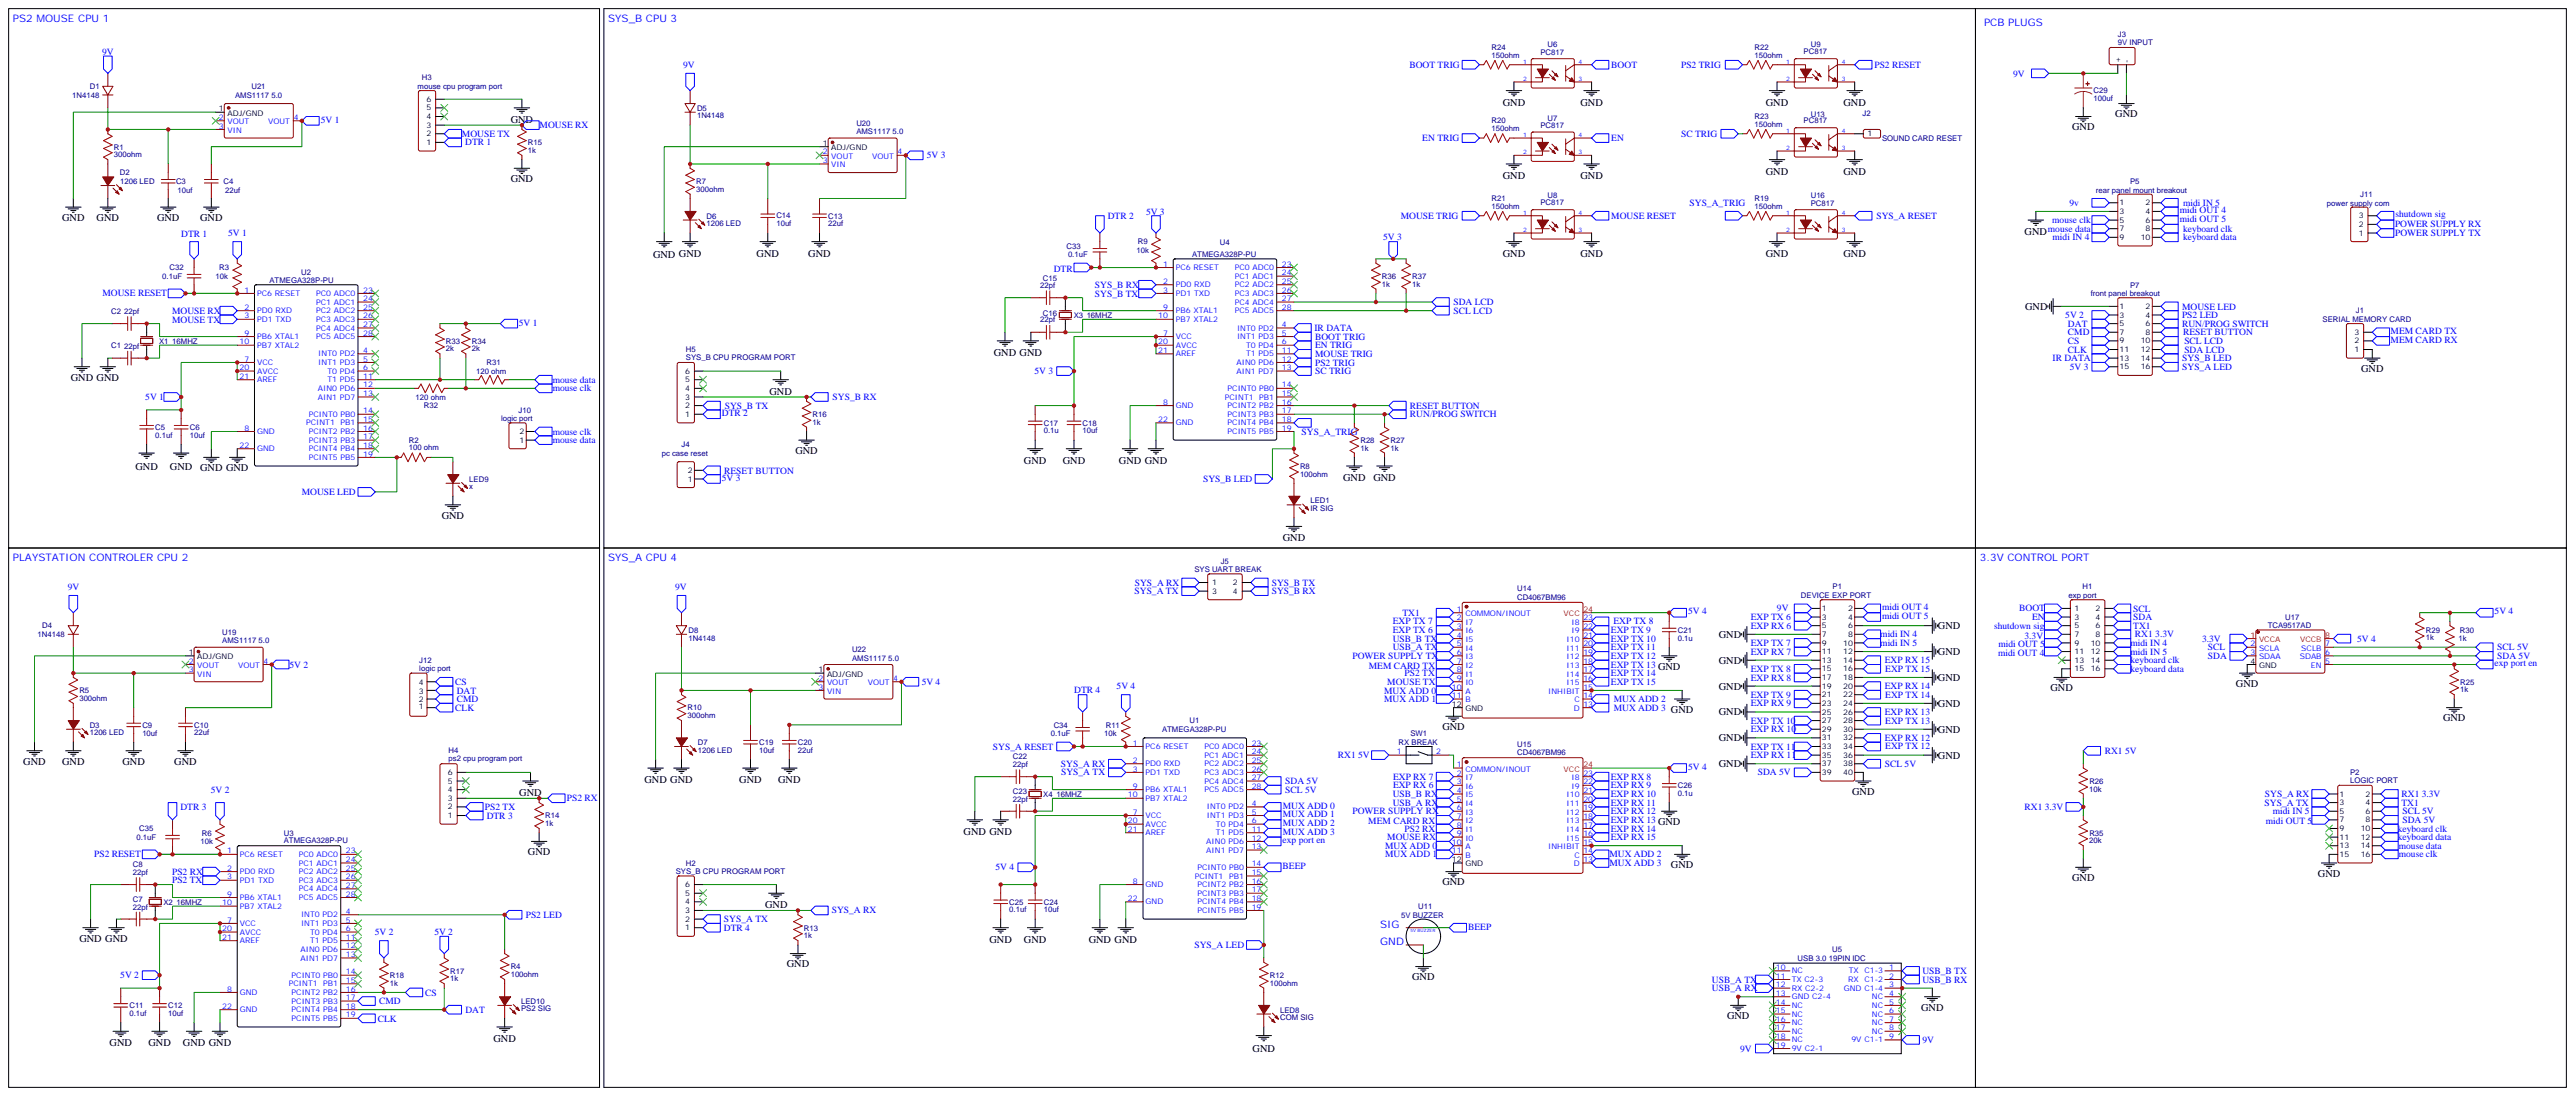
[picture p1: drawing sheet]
<svg xmlns="http://www.w3.org/2000/svg" width="1053mm" height="448mm" viewBox="0 0 1053 448" stroke-linecap="round" stroke-linejoin="round" font-family="sans-serif">
<defs><g id="words">
<g font-size="4.2" fill="#00f">
<text x="5.3" y="8.8">PS2 MOUSE CPU 1</text>
<text x="248.7" y="8.8">SYS_B CPU 3</text>
<text x="811.4" y="10.6">PCB PLUGS</text>
<text x="5.3" y="229.3">PLAYSTATION CONTROLER CPU 2</text>
<text x="248.7" y="229.3">SYS_A CPU 4</text>
<text x="809.6" y="229.3">3.3V CONTROL PORT</text>
<text x="564.4" y="379.2">SIG</text>
<text x="564.4" y="386.3">GND</text>
</g>
<g font-size="4.2">
<text x="614.5" y="43.1">GND</text>
<text x="646.3" y="43.1">GND</text>
<text x="722.1" y="43.1">GND</text>
<text x="753.9" y="43.1">GND</text>
<text x="865" y="48">GND</text>
<text x="208.8" y="50.2">GND</text>
<text x="847.4" y="53.3">GND</text>
<text x="722.1" y="71.3">GND</text>
<text x="753.9" y="71.3">GND</text>
<text x="208.8" y="74.4">GND</text>
<text x="614.5" y="73.1">GND</text>
<text x="646.3" y="73.1">GND</text>
<text x="25.4" y="90.3">GND</text>
<text x="39.5" y="90.3">GND</text>
<text x="64.2" y="90.3">GND</text>
<text x="81.8" y="90.3">GND</text>
<text x="828" y="96">GND</text>
<text x="267.1" y="105.5">GND GND</text>
<text x="309.4" y="104.9">GND</text>
<text x="330.6" y="104.9">GND</text>
<text x="614.5" y="104.9">GND</text>
<text x="646.3" y="104.9">GND</text>
<text x="722.1" y="104.9">GND</text>
<text x="753.9" y="104.9">GND</text>
<text x="828.2" y="126.6">GND</text>
<text x="406.4" y="145.4">GND GND</text>
<text x="28.9" y="155.6">GND GND</text>
<text x="965.6" y="152">GND</text>
<text x="314.7" y="161.3">GND</text>
<text x="325.3" y="185.6">GND</text>
<text x="55.4" y="191.9">GND</text>
<text x="69.5" y="191.9">GND</text>
<text x="418.8" y="189.5">GND</text>
<text x="434.6" y="189.5">GND</text>
<text x="457.6" y="189.5">GND GND</text>
<text x="81.8" y="192.6">GND GND</text>
<text x="549.3" y="196.6">GND</text>
<text x="561.6" y="196.6">GND</text>
<text x="180.6" y="212">GND</text>
<text x="524.6" y="221.3">GND</text>
<text x="792.5" y="257.2">GND</text>
<text x="702.9" y="260.7">GND</text>
<text x="792.5" y="267.8">GND</text>
<text x="702.9" y="271.3">GND</text>
<text x="702.9" y="281.9">GND</text>
<text x="792.5" y="278.3">GND</text>
<text x="914.4" y="280.8">GND</text>
<text x="838.6" y="282.6">GND</text>
<text x="702.9" y="292.5">GND</text>
<text x="792.5" y="288.9">GND</text>
<text x="589.8" y="298.4">GND</text>
<text x="792.5" y="299.5">GND</text>
<text x="999.1" y="294.9">GND</text>
<text x="702.9" y="303">GND</text>
<text x="792.5" y="310.1">GND</text>
<text x="9.5" y="312.9">GND</text>
<text x="25.4" y="312.9">GND</text>
<text x="50.1" y="312.9">GND</text>
<text x="71.3" y="312.9">GND</text>
<text x="702.9" y="313.6">GND</text>
<text x="263.5" y="320.1">GND GND</text>
<text x="302.3" y="320.1">GND</text>
<text x="318.2" y="320.1">GND</text>
<text x="212.4" y="325.4">GND</text>
<text x="757.4" y="324.9">GND</text>
<text x="394.1" y="341.2">GND GND</text>
<text x="215.9" y="349.6">GND</text>
<text x="683.3" y="354.9">GND</text>
<text x="947.9" y="358.4">GND</text>
<text x="589.8" y="361.9">GND</text>
<text x="847.4" y="360.2">GND</text>
<text x="312.9" y="371.2">GND</text>
<text x="32.5" y="385.2">GND GND</text>
<text x="404.6" y="385.3">GND</text>
<text x="418.8" y="385.3">GND</text>
<text x="445.2" y="385.3">GND GND</text>
<text x="321.7" y="395.5">GND</text>
<text x="577.5" y="400.8">GND</text>
<text x="785.6" y="413.1">GND</text>
<text x="706.3" y="416.6">GND</text>
<text x="201.8" y="425.8">GND</text>
<text x="44.8" y="427.6">GND</text>
<text x="60.7" y="427.6">GND</text>
<text x="74.8" y="427.6">GND GND</text>
<text x="512.2" y="430">GND</text>
</g>
<g font-size="3.9" fill="#00f">
<text x="41.7" y="22.4">9V</text>
<text x="279.4" y="27.7">9V</text>
<text x="576.4" y="27.7">BOOT TRIG</text>
<text x="658.9" y="27.7">BOOT</text>
<text x="687.5" y="27.7">PS2 TRIG</text>
<text x="766.5" y="27.7">PS2 RESET</text>
<text x="823.3" y="31.3">9V</text>
<text x="131.2" y="50.2">5V 1</text>
<text x="220.7" y="52.4">MOUSE RX</text>
<text x="188.9" y="55.9">MOUSE TX</text>
<text x="190.3" y="59.5">DTR 1</text>
<text x="581.7" y="57.7">EN TRIG</text>
<text x="658.9" y="57.7">EN</text>
<text x="687.5" y="55.9">SC TRIG</text>
<text x="379.1" y="64.8">5V 3</text>
<text x="453" y="89.5">DTR 2</text>
<text x="468.7" y="87.7">5V 3</text>
<text x="572.8" y="89.4">MOUSE TRIG</text>
<text x="658.9" y="89.5">MOUSE RESET</text>
<text x="690.9" y="84.2">SYS_A_TRIG</text>
<text x="767.4" y="89.4">SYS_A RESET</text>
<text x="846.3" y="84.1">9v</text>
<text x="891.4" y="87.3">midi OUT 4</text>
<text x="892.8" y="84.2">midi IN 5</text>
<text x="979.6" y="88.9">shutdown sig</text>
<text x="837.5" y="94.7">mouse data</text>
<text x="839.3" y="91.2">mouse clk</text>
<text x="891.4" y="90.8">midi OUT 5</text>
<text x="892.8" y="94.7">keyboard clk</text>
<text x="979.4" y="92.9">POWER SUPPLY RX</text>
<text x="74.1" y="97">DTR 1</text>
<text x="93.3" y="96.5">5V 1</text>
<text x="565.7" y="98.3">5V 3</text>
<text x="839.4" y="98.3">midi IN 4</text>
<text x="892.8" y="98.3">keyboard data</text>
<text x="979.5" y="96.6">POWER SUPPLY TX</text>
<text x="431" y="111.1">DTR</text>
<text x="447.8" y="117.7">SYS_B RX</text>
<text x="41.9" y="121.2">MOUSE RESET</text>
<text x="447.8" y="121.2">SYS_B TX</text>
<text x="594.4" y="124.7">SDA LCD</text>
<text x="70.4" y="128.3">MOUSE RX</text>
<text x="70.4" y="131.8">MOUSE TX</text>
<text x="594.4" y="128.3">SCL LCD</text>
<text x="844.6" y="130">5V 2</text>
<text x="892.3" y="126.5">MOUSE LED</text>
<text x="892.3" y="130.1">PS2 LED</text>
<text x="212.2" y="133.1">5V 1</text>
<text x="537.6" y="135.3">IR DATA</text>
<text x="845.7" y="133.6">DAT</text>
<text x="845.7" y="137.1">CMD</text>
<text x="892.3" y="133.6">RUN/PROG SWITCH</text>
<text x="892.8" y="137.1">RESET BUTTON</text>
<text x="977.6" y="136.5">MEM CARD TX</text>
<text x="537.8" y="138.9">BOOT TRIG</text>
<text x="537.8" y="142.4">EN TRIG</text>
<text x="845.7" y="140.7">CS</text>
<text x="893.3" y="140.6">SCL LCD</text>
<text x="977.6" y="140.1">MEM CARD RX</text>
<text x="537.8" y="146">MOUSE TRIG</text>
<text x="537.8" y="149.5">PS2 TRIG</text>
<text x="839.4" y="147.6">IR DATA</text>
<text x="845.7" y="144.2">CLK</text>
<text x="892.4" y="147.6">SYS_B LED</text>
<text x="893.3" y="144.1">SDA LCD</text>
<text x="423.1" y="153">5V 3</text>
<text x="537.8" y="153">SC TRIG</text>
<text x="846.5" y="151.2">5V 3</text>
<text x="892.4" y="151.2">SYS_A LED</text>
<text x="226" y="156.5">mouse data</text>
<text x="226" y="160">mouse clk</text>
<text x="59.4" y="163.6">5V 1</text>
<text x="296.4" y="167.1">SYS_B TX</text>
<text x="340.5" y="163.6">SYS_B RX</text>
<text x="576.6" y="167.1">RESET BUTTON</text>
<text x="295.2" y="170.1">DTR 2</text>
<text x="576.6" y="170.6">RUN/PROG SWITCH</text>
<text x="226" y="177.6">mouse clk</text>
<text x="532.3" y="177.6">SYS_A_TRIG</text>
<text x="226" y="181.2">mouse data</text>
<text x="295.2" y="196.5">5V 3</text>
<text x="296.2" y="193.6">RESET BUTTON</text>
<text x="492" y="197">SYS_B LED</text>
<text x="123.4" y="202.2">MOUSE LED</text>
<text x="464.1" y="239.5">SYS_A RX</text>
<text x="520.1" y="239.4">SYS_B TX</text>
<text x="27.7" y="241.2">9V</text>
<text x="276.1" y="241.2">9V</text>
<text x="464" y="243">SYS_A TX</text>
<text x="520.1" y="242.9">SYS_B RX</text>
<text x="573.6" y="251.7">TX1</text>
<text x="690.4" y="251.2">5V 4</text>
<text x="726.7" y="249.9">9V</text>
<text x="769.7" y="249.5">midi OUT 4</text>
<text x="825.8" y="250">BOOT</text>
<text x="872.4" y="250">SCL</text>
<text x="1020.2" y="251.2">5V 4</text>
<text x="569.6" y="255.3">EXP TX 7</text>
<text x="659.8" y="255.2">EXP TX 8</text>
<text x="716" y="257">EXP RX 6</text>
<text x="716" y="253.5">EXP TX 6</text>
<text x="769.7" y="253.1">midi OUT 5</text>
<text x="815.5" y="257.1">shutdown sig</text>
<text x="831.1" y="253.5">EN</text>
<text x="872.4" y="253.5">SDA</text>
<text x="872.4" y="257">TX1</text>
<text x="569.6" y="262.3">USB_B TX</text>
<text x="569.6" y="258.8">EXP TX 6</text>
<text x="658.8" y="258.8">EXP TX 9</text>
<text x="658.8" y="262.3">EXP TX 10</text>
<text x="768.9" y="260.6">midi IN 4</text>
<text x="827.9" y="261.1">3.3V</text>
<text x="873.1" y="260.5">RX1 3.3V</text>
<text x="900.5" y="262.6">3.3V</text>
<text x="964" y="262.4">5V 4</text>
<text x="553.1" y="269.4">POWER SUPPLY TX</text>
<text x="569.6" y="265.8">USB_A TX</text>
<text x="658.8" y="265.8">EXP TX 11</text>
<text x="658.8" y="269.3">EXP TX 12</text>
<text x="716" y="267.6">EXP RX 7</text>
<text x="716" y="264.1">EXP TX 7</text>
<text x="768.9" y="264.1">midi IN 5</text>
<text x="817.1" y="268">midi OUT 4</text>
<text x="817.3" y="264.5">midi OUT 5</text>
<text x="871.2" y="264.1">midi IN 4</text>
<text x="871.2" y="267.6">midi IN 5</text>
<text x="902.9" y="265.8">SCL</text>
<text x="902.9" y="269.3">SDA</text>
<text x="1021.3" y="269.4">SDA 5V</text>
<text x="1021.3" y="265.8">SCL 5V</text>
<text x="118.4" y="272.9">5V 2</text>
<text x="559.8" y="273.4">MEM CARD TX</text>
<text x="658.8" y="272.9">EXP TX 13 GND</text>
<text x="716" y="274.7">EXP TX 8</text>
<text x="770.8" y="271.1">EXP RX 15</text>
<text x="771" y="274.6">EXP TX 15</text>
<text x="871.2" y="271.1">keyboard clk</text>
<text x="871.2" y="274.7">keyboard data</text>
<text x="1020.2" y="272.3">exp port en</text>
<text x="186.2" y="280">CS</text>
<text x="376.9" y="280">5V 4</text>
<text x="456.6" y="281.7">5V 4</text>
<text x="567.3" y="280">MOUSE TX</text>
<text x="574.4" y="276.4">PS2 TX</text>
<text x="658.8" y="276.4">EXP TX 14</text>
<text x="658.8" y="279.9">EXP TX 15</text>
<text x="716" y="278.2">EXP RX 8</text>
<text x="770.8" y="281.7">EXP RX 14</text>
<text x="186.8" y="287.1">CMD</text>
<text x="186.8" y="283.5">DAT</text>
<text x="439.3" y="283.5">DTR 4</text>
<text x="566" y="283.5">MUX ADD 0</text>
<text x="566" y="287.1">MUX ADD 1</text>
<text x="659.9" y="287.1">MUX ADD 2</text>
<text x="716" y="285.2">EXP TX 9</text>
<text x="771" y="285.2">EXP TX 14</text>
<text x="186.2" y="290.6">CLK</text>
<text x="659.9" y="290.6">MUX ADD 3 GND</text>
<text x="716" y="288.8">EXP RX 9</text>
<text x="770.8" y="292.2">EXP RX 13</text>
<text x="716" y="299.4">EXP RX 10</text>
<text x="716" y="295.8">EXP TX 10</text>
<text x="771" y="295.8">EXP TX 13</text>
<text x="770.8" y="302.8">EXP RX 12</text>
<text x="406.1" y="306.4">SYS_A RESET</text>
<text x="547.1" y="309.9">RX1 5V</text>
<text x="716" y="309.9">EXP RX 11</text>
<text x="716" y="306.4">EXP TX 11</text>
<text x="771" y="306.4">EXP TX 12</text>
<text x="860.7" y="308.2">RX1 5V</text>
<text x="433.9" y="313.5">SYS_A RX</text>
<text x="434" y="317">SYS_A TX</text>
<text x="690.4" y="314.7">5V 4</text>
<text x="718.9" y="316.9">SDA 5V</text>
<text x="770.8" y="313.5">SCL 5V</text>
<text x="525.6" y="320.5">SDA 5V</text>
<text x="569.7" y="322.3">EXP RX 6</text>
<text x="569.7" y="318.7">EXP RX 7</text>
<text x="658.7" y="318.7">EXP RX 8</text>
<text x="658.7" y="322.3">EXP RX 9</text>
<text x="86.2" y="324.1">5V 2</text>
<text x="231.8" y="327.6">PS2 RX</text>
<text x="525.6" y="324">SCL 5V</text>
<text x="569.6" y="329.3">USB_A RX</text>
<text x="569.6" y="325.8">USB_B RX</text>
<text x="658.7" y="325.8">EXP RX 10</text>
<text x="658.7" y="329.3">EXP RX 11</text>
<text x="926.1" y="329.4">SYS_A TX</text>
<text x="926.2" y="325.9">SYS_A RX</text>
<text x="982" y="329.4">TX1</text>
<text x="982.1" y="325.8">RX1 3.3V</text>
<text x="73.8" y="331.1">DTR 3</text>
<text x="198.3" y="331.1">PS2 TX</text>
<text x="199" y="334.6">DTR 3</text>
<text x="524.6" y="330.5">MUX ADD 0</text>
<text x="524.6" y="334.1">MUX ADD 1</text>
<text x="553.1" y="332.9">POWER SUPPLY RX</text>
<text x="658.7" y="332.8">EXP RX 12</text>
<text x="827.9" y="331.1">RX1 3.3V</text>
<text x="929.4" y="332.9">midi IN 5</text>
<text x="982.5" y="332.9">SCL 5V</text>
<text x="524.6" y="337.6">MUX ADD 2</text>
<text x="524.6" y="341.1">MUX ADD 3</text>
<text x="559.6" y="336.9">MEM CARD RX</text>
<text x="574.4" y="339.9">PS2 RX</text>
<text x="658.7" y="336.4">EXP RX 13 GND</text>
<text x="658.7" y="339.9">EXP RX 14</text>
<text x="926.6" y="336.8">midi OUT 5</text>
<text x="980.6" y="339.9">keyboard clk</text>
<text x="982.5" y="336.4">SDA 5V</text>
<text x="524.5" y="344.7">exp port en</text>
<text x="566.4" y="347">MUX ADD 0</text>
<text x="567.3" y="343.5">MOUSE RX</text>
<text x="658.7" y="343.4">EXP RX 15</text>
<text x="980.6" y="343.5">keyboard data</text>
<text x="981" y="347">mouse data</text>
<text x="38.5" y="350.5">PS2 RESET</text>
<text x="566.4" y="350.5">MUX ADD 1</text>
<text x="658.2" y="350.5">MUX ADD 2</text>
<text x="981" y="350.5">mouse clk</text>
<text x="70.4" y="357.6">PS2 RX</text>
<text x="407.1" y="355.8">5V 4</text>
<text x="524.5" y="355.4">BEEP</text>
<text x="658.2" y="354">MUX ADD 3</text>
<text x="70.4" y="361.1">PS2 TX</text>
<text x="215" y="375.3">PS2 LED</text>
<text x="296.1" y="376.9">SYS_A TX</text>
<text x="340.2" y="373.4">SYS_A RX</text>
<text x="153.3" y="382.3">5V 2</text>
<text x="177.6" y="382.3">5V 2</text>
<text x="296.1" y="380.5">DTR 4</text>
<text x="600.4" y="380.1">BEEP</text>
<text x="488.5" y="387.5">SYS_A LED</text>
<text x="49.2" y="399.9">5V 2</text>
<text x="700.1" y="401.7">USB_A TX</text>
<text x="786.1" y="398.2">USB_B TX</text>
<text x="786.1" y="401.7">USB_B RX</text>
<text x="173.9" y="407">CS</text>
<text x="700.1" y="405.2">USB_A RX</text>
<text x="155" y="410.5">CMD</text>
<text x="154.5" y="417.6">CLK</text>
<text x="190.3" y="414.1">DAT</text>
<text x="711.7" y="429.9">9V</text>
<text x="786.1" y="426.4">9V</text>
</g>
<g font-size="3.2" fill="#000080">
<text x="866.1" y="15.2">J3</text>
<text x="610" y="23.6">150ohm</text>
<text x="610" y="20.4">R24</text>
<text x="630" y="22.3">PC817</text>
<text x="632.9" y="19.4">U6</text>
<text x="717.6" y="23.6">150ohm</text>
<text x="717.6" y="20.4">R22</text>
<text x="737.6" y="22.2">PC817</text>
<text x="740.5" y="19.4">U9</text>
<text x="866.1" y="18.3">9V INPUT</text>
<text x="172.5" y="32.9">H3</text>
<text x="29.5" y="40">1N4148</text>
<text x="36.7" y="36.4">D1</text>
<text x="96.2" y="40">AMS1117 5.0</text>
<text x="102.8" y="36.5">U21</text>
<text x="170.8" y="36.4">mouse cpu program port</text>
<text x="856.2" y="41.3">100uf</text>
<text x="856.2" y="38.2">C29</text>
<text x="285" y="45.2">D5</text>
<text x="740.5" y="47.6">U13</text>
<text x="761.7" y="47.6">J2</text>
<text x="285" y="48.4">1N4148</text>
<text x="350.2" y="51.5">U20</text>
<text x="610" y="53.6">150ohm</text>
<text x="610" y="50.4">R20</text>
<text x="630" y="52.2">PC817</text>
<text x="632.9" y="49.4">U7</text>
<text x="717.6" y="51.9">150ohm</text>
<text x="717.6" y="48.6">R23</text>
<text x="737.6" y="50.4">PC817</text>
<text x="215.9" y="59.3">R15</text>
<text x="350.2" y="54.8">AMS1117 5.0</text>
<text x="769.6" y="57.6">SOUND CARD RESET</text>
<text x="46.6" y="61.2">R1</text>
<text x="46.6" y="64.3">300ohm</text>
<text x="215.9" y="62.6">1k</text>
<text x="49.1" y="71.7">D2</text>
<text x="49.1" y="75.2">1206 LED</text>
<text x="72" y="75.2">C3</text>
<text x="91.4" y="75.2">C4</text>
<text x="284.7" y="75.2">R7</text>
<text x="871.1" y="75.4">P5</text>
<text x="72.6" y="78.8">10uf</text>
<text x="92" y="78.8">22uf</text>
<text x="284.7" y="78.4">300ohm</text>
<text x="610" y="82.2">R21</text>
<text x="630" y="84">PC817</text>
<text x="632.9" y="81.1">U8</text>
<text x="717.6" y="82.2">R19</text>
<text x="740.5" y="81.1">U16</text>
<text x="857.1" y="78.8">rear panel mount breakout</text>
<text x="965.2" y="80.4">J11</text>
<text x="288.9" y="89.3">D6</text>
<text x="317.5" y="89.3">C14</text>
<text x="338.7" y="89.3">C13</text>
<text x="610" y="85.4">150ohm</text>
<text x="717.6" y="85.4">150ohm</text>
<text x="740.5" y="84.3">PC817</text>
<text x="951.6" y="84">power supply com</text>
<text x="288.9" y="92.5">1206 LED</text>
<text x="317.5" y="92.4">10uf</text>
<text x="338.7" y="92.5">22uf</text>
<text x="436.2" y="101.7">C33</text>
<text x="465.3" y="99.9">R9</text>
<text x="498.8" y="100">U4</text>
<text x="436.8" y="105.2">0.1uF</text>
<text x="464.8" y="103.4">10k</text>
<text x="487.5" y="105.2">ATMEGA328P-PU</text>
<text x="69.3" y="110.5">C32</text>
<text x="89.6" y="110.5">R3</text>
<text x="123.1" y="112.2">U2</text>
<text x="66.3" y="114.1">0.1uF</text>
<text x="88.2" y="114">10k</text>
<text x="110.2" y="115.8">ATMEGA328P-PU</text>
<text x="425.4" y="117.6">22pf</text>
<text x="426.5" y="114.9">C15</text>
<text x="565.1" y="114">R36</text>
<text x="565.1" y="117.2">1k</text>
<text x="577.5" y="117.2">1k</text>
<text x="577.5" y="114">R37</text>
<text x="871.1" y="117.7">P7</text>
<text x="855" y="121.1">front panel breakout</text>
<text x="45.5" y="128.2">C2</text>
<text x="50.8" y="128.4">22pf</text>
<text x="425.4" y="131.7">22pf</text>
<text x="426.5" y="129">C16</text>
<text x="439.1" y="129.9">X3</text>
<text x="444.4" y="129.9">16MHZ</text>
<text x="949.8" y="131.7">SERIAL MEMORY CARD</text>
<text x="963.5" y="128.1">J1</text>
<text x="45.5" y="142.3">C1</text>
<text x="50.8" y="142.5">22pf</text>
<text x="65.1" y="140.5">X1</text>
<text x="70.4" y="140.5">16MHZ</text>
<text x="182.4" y="140.5">R33</text>
<text x="182.4" y="143.7">2k</text>
<text x="193" y="143.7">2k</text>
<text x="193" y="140.5">R34</text>
<text x="280.5" y="143.9">H5</text>
<text x="199" y="149.3">R31</text>
<text x="280.5" y="147.1">SYS_B CPU PROGRAM PORT</text>
<text x="194.7" y="152.9">120 ohm</text>
<text x="170" y="163.4">120 ohm</text>
<text x="173.4" y="166.9">R32</text>
<text x="204.9" y="172.2">logic port</text>
<text x="212" y="168.6">J10</text>
<text x="332.3" y="170.5">R16</text>
<text x="332.3" y="173.7">1k</text>
<text x="63.5" y="175.7">C5</text>
<text x="63.5" y="178.9">0.1uf</text>
<text x="77.6" y="178.9">10uf</text>
<text x="77.6" y="175.7">C6</text>
<text x="426.9" y="177.2">0.1u</text>
<text x="426.9" y="174">C17</text>
<text x="442.7" y="177.2">10uf</text>
<text x="442.7" y="174">C18</text>
<text x="167.2" y="181.2">R2</text>
<text x="167.2" y="184.1">100 ohm</text>
<text x="278.7" y="182.9">J4</text>
<text x="556.3" y="184.2">1k</text>
<text x="556.3" y="181.1">R28</text>
<text x="568.7" y="184.2">1k</text>
<text x="568.7" y="181.1">R27</text>
<text x="270.6" y="186.4">pc case reset</text>
<text x="531.6" y="191.6">R8</text>
<text x="191.9" y="197">LED9</text>
<text x="531.6" y="194.9">100ohm</text>
<text x="191.9" y="199.9">x</text>
<text x="535.9" y="208.7">IR SIG</text>
<text x="535.9" y="205.8">LED1</text>
<text x="488.4" y="234">SYS UART BREAK</text>
<text x="499.2" y="230.4">J5</text>
<text x="620.4" y="245.2">CD4067BM96</text>
<text x="620.4" y="241.8">U14</text>
<text x="736.5" y="244.5">DEVICE EXP PORT</text>
<text x="749.4" y="240.9">P1</text>
<text x="845.9" y="244.6">exp port</text>
<text x="851.6" y="240.9">H1</text>
<text x="17.3" y="256.9">D4</text>
<text x="927.4" y="256.9">TCA9517AD</text>
<text x="934.5" y="253.3">U17</text>
<text x="15.4" y="260.4">1N4148</text>
<text x="90.9" y="263">AMS1117 5.0</text>
<text x="90.9" y="259.6">U19</text>
<text x="281.5" y="261.9">1N4148</text>
<text x="281.5" y="258.7">D8</text>
<text x="686.1" y="261.9">0.1u</text>
<text x="686.1" y="258.7">C21</text>
<text x="992" y="261.8">1k</text>
<text x="992" y="258.6">R29</text>
<text x="1005.4" y="262.2">1k</text>
<text x="1005.9" y="258.7">R30</text>
<text x="348.4" y="266.7">U22</text>
<text x="171.5" y="274.1">logic port</text>
<text x="171.5" y="270.9">J12</text>
<text x="348.4" y="270">AMS1117 5.0</text>
<text x="1006.1" y="279.8">R25</text>
<text x="32.5" y="286.5">300ohm</text>
<text x="32.5" y="283.4">R5</text>
<text x="1006.1" y="283">1k</text>
<text x="281.2" y="293.6">300ohm</text>
<text x="281.2" y="290.4">R10</text>
<text x="36.7" y="297.5">D3</text>
<text x="58.2" y="297.5">C9</text>
<text x="79.4" y="297.4">C10</text>
<text x="430.9" y="297.5">C34</text>
<text x="452.2" y="297.5">R11</text>
<text x="475.2" y="299.2">ATMEGA328P-PU</text>
<text x="486.5" y="295.7">U1</text>
<text x="36.7" y="300.6">1206 LED</text>
<text x="58.2" y="300.7">10uf</text>
<text x="79.4" y="300.6">22uf</text>
<text x="285.4" y="304.5">D7</text>
<text x="310.4" y="304.5">C19</text>
<text x="326.3" y="304.5">C20</text>
<text x="429.7" y="301">0.1uF</text>
<text x="451.6" y="301">10k</text>
<text x="571.9" y="304.5">RX BREAK</text>
<text x="576.8" y="300.7">SW1</text>
<text x="620.4" y="305.3">U15</text>
<text x="183.5" y="311.1">ps2 cpu program port</text>
<text x="183.5" y="308">H4</text>
<text x="285.4" y="307.7">1206 LED</text>
<text x="310.4" y="307.7">10uf</text>
<text x="326.3" y="307.7">22uf</text>
<text x="414.2" y="310.4">C22</text>
<text x="620.4" y="308.7">CD4067BM96</text>
<text x="414.2" y="313.6">22pf</text>
<text x="961.1" y="316.8">P2</text>
<text x="686.2" y="322.2">C26</text>
<text x="854.4" y="323.6">10k</text>
<text x="854.4" y="320.4">R26</text>
<text x="961.1" y="320">LOGIC PORT</text>
<text x="414.2" y="327.7">22pf</text>
<text x="414.2" y="324.5">C23</text>
<text x="426.6" y="325.7">X4</text>
<text x="432.1" y="325.7">16MHZ</text>
<text x="686.2" y="325.4">0.1u</text>
<text x="223" y="334.5">R14</text>
<text x="57" y="339.8">C35</text>
<text x="82.6" y="341.6">R6</text>
<text x="116.1" y="341.6">U3</text>
<text x="223" y="337.7">1k</text>
<text x="854.4" y="341.6">R35</text>
<text x="55.8" y="343.3">0.1uF</text>
<text x="82" y="345.1">10k</text>
<text x="116.1" y="344.5">ATMEGA328P-PU</text>
<text x="854.4" y="344.8">20k</text>
<text x="54.3" y="357.7">22pf</text>
<text x="54.3" y="354.5">C8</text>
<text x="276.3" y="357.5">SYS_B CPU PROGRAM PORT</text>
<text x="280.4" y="354.1">H2</text>
<text x="54.3" y="371.8">22pf</text>
<text x="54.3" y="368.6">C7</text>
<text x="66.9" y="369.8">X2</text>
<text x="72.2" y="369.8">16MHZ</text>
<text x="412.8" y="369.8">C25</text>
<text x="426.9" y="369.8">C24</text>
<text x="580" y="371.7">U11</text>
<text x="412.7" y="373">0.1uf</text>
<text x="426.9" y="373">10uf</text>
<text x="573" y="375.1">5V BUZZER</text>
<text x="328.8" y="380.4">R13</text>
<text x="328.8" y="383.6">1k</text>
<text x="749.3" y="389.1">U5</text>
<text x="735.1" y="392.7">USB 3.0 19PIN IDC</text>
<text x="159.5" y="399.8">R18</text>
<text x="184.1" y="401.2">1k</text>
<text x="184.2" y="398">R17</text>
<text x="208.8" y="399.4">100ohm</text>
<text x="208.8" y="396.3">R4</text>
<text x="519.3" y="399.8">R12</text>
<text x="159.5" y="402.9">1k</text>
<text x="519.3" y="403">100ohm</text>
<text x="52.9" y="412.1">C11</text>
<text x="68.8" y="412.1">C12</text>
<text x="213.1" y="413.3">PS2 SIG</text>
<text x="213.1" y="410.4">LED10</text>
<text x="523.5" y="413.9">LED8</text>
<text x="52.9" y="415.3">0.1uf</text>
<text x="68.8" y="415.3">10uf</text>
<text x="523.5" y="416.9">COM SIG</text>
</g>
<g font-size="3.2">
<text x="867.1" y="25.8" transform="rotate(-90 867.1 25.8)">+</text>
<text x="870.7" y="25.8" transform="rotate(-90 870.7 25.8)">-</text>
<text x="174.4" y="41.6">6</text>
<text x="89.5" y="45.5">1</text>
<text x="93" y="47.3">ADJ/GND</text>
<text x="174.4" y="45.2">5</text>
<text x="174.4" y="52.2">3</text>
<text x="174.4" y="48.7">4</text>
<text x="174.4" y="59.3">1</text>
<text x="174.4" y="55.7">2</text>
<text x="336.5" y="59.6">1</text>
<text x="763.8" y="55.7">1</text>
<text x="340" y="61.4">ADJ/GND</text>
<text x="866.8" y="84">1</text>
<text x="877.5" y="84">2</text>
<text x="866.8" y="87.5">3</text>
<text x="877.5" y="87.5">4</text>
<text x="964.6" y="89.3">3</text>
<text x="866.8" y="91">5</text>
<text x="866.8" y="94.5">7</text>
<text x="877.5" y="91">6</text>
<text x="877.5" y="94.5">8</text>
<text x="964.6" y="92.8">2</text>
<text x="866.8" y="98.1">9</text>
<text x="875.4" y="98.1">10</text>
<text x="964.6" y="96.3">1</text>
<text x="866.8" y="126.3">1</text>
<text x="866.8" y="129.8">3</text>
<text x="877.5" y="126.3">2</text>
<text x="877.5" y="129.8">4</text>
<text x="866.8" y="133.3">5</text>
<text x="866.8" y="136.9">7</text>
<text x="877.5" y="133.3">6</text>
<text x="877.5" y="136.9">8</text>
<text x="962.8" y="136.9">3</text>
<text x="866.8" y="140.4">9</text>
<text x="866.8" y="143.9">11</text>
<text x="875.4" y="140.4">10</text>
<text x="875.4" y="143.9">12</text>
<text x="962.8" y="143.9">1</text>
<text x="962.8" y="140.4">2</text>
<text x="866.8" y="147.5">13</text>
<text x="875.4" y="147.5">14</text>
<text x="280.2" y="152.8">6</text>
<text x="866.8" y="151">15</text>
<text x="875.4" y="151">16</text>
<text x="280.2" y="159.8">4</text>
<text x="280.2" y="156.3">5</text>
<text x="280.2" y="166.9">2</text>
<text x="280.2" y="163.3">3</text>
<text x="280.2" y="170.4">1</text>
<text x="212.5" y="177.4">2</text>
<text x="212.5" y="181">1</text>
<text x="281.3" y="196.8">1</text>
<text x="281.3" y="193.3">2</text>
<text x="495.7" y="239.2">1</text>
<text x="504.2" y="239.2">2</text>
<text x="495.7" y="242.7">3</text>
<text x="504.2" y="242.7">4</text>
<text x="745.1" y="249.8">1</text>
<text x="755.7" y="249.8">2</text>
<text x="848.4" y="249.8">1</text>
<text x="857" y="249.8">2</text>
<text x="745.1" y="253.3">3</text>
<text x="745.1" y="256.8">5</text>
<text x="755.7" y="253.3">4</text>
<text x="755.7" y="256.8">6</text>
<text x="848.4" y="253.3">3</text>
<text x="848.4" y="256.8">5</text>
<text x="857" y="253.3">4</text>
<text x="857" y="256.8">6</text>
<text x="745.1" y="260.3">7</text>
<text x="745.1" y="263.9">9</text>
<text x="753.7" y="263.9">10</text>
<text x="755.7" y="260.3">8</text>
<text x="848.4" y="260.3">7</text>
<text x="848.4" y="263.9">9</text>
<text x="855" y="263.9">10</text>
<text x="857" y="260.3">8</text>
<text x="77.2" y="267.8">1</text>
<text x="80.7" y="269.5">ADJ/GND</text>
<text x="745.1" y="267.4">11</text>
<text x="753.7" y="267.4">12</text>
<text x="848.4" y="267.4">11</text>
<text x="855" y="267.4">12</text>
<text x="334.7" y="274.8">1</text>
<text x="745.1" y="270.9">13</text>
<text x="745.1" y="274.5">15</text>
<text x="753.7" y="270.9">14</text>
<text x="753.7" y="274.5">16</text>
<text x="848.4" y="270.9">13</text>
<text x="848.4" y="274.5">15</text>
<text x="855" y="270.9">14</text>
<text x="855" y="274.5">16</text>
<text x="920.3" y="271.3">4</text>
<text x="923.8" y="273">GND</text>
<text x="171.3" y="280.1">4</text>
<text x="338.2" y="276.6">ADJ/GND</text>
<text x="745.1" y="278">17</text>
<text x="745.1" y="281.5">19</text>
<text x="753.7" y="278">18</text>
<text x="753.7" y="281.5">20</text>
<text x="171.3" y="287.2">2</text>
<text x="171.3" y="283.6">3</text>
<text x="745.1" y="285">21</text>
<text x="753.7" y="285">22</text>
<text x="171.3" y="290">1</text>
<text x="593.7" y="288.9">12</text>
<text x="599.3" y="290.7">GND</text>
<text x="745.1" y="288.6">23</text>
<text x="745.1" y="292.1">25</text>
<text x="753.7" y="288.6">24</text>
<text x="753.7" y="292.1">26</text>
<text x="745.1" y="295.6">27</text>
<text x="745.1" y="299.2">29</text>
<text x="753.7" y="295.6">28</text>
<text x="753.7" y="299.2">30</text>
<text x="745.1" y="302.7">31</text>
<text x="753.7" y="302.7">32</text>
<text x="745.1" y="306.2">33</text>
<text x="745.1" y="309.7">35</text>
<text x="753.7" y="306.2">34</text>
<text x="753.7" y="309.7">36</text>
<text x="183.2" y="316.8">6</text>
<text x="745.1" y="313.3">37</text>
<text x="745.1" y="316.8">39</text>
<text x="753.7" y="313.3">38</text>
<text x="753.7" y="316.8">40</text>
<text x="183.2" y="323.8">4</text>
<text x="183.2" y="320.3">5</text>
<text x="183.2" y="327.4">3</text>
<text x="956.7" y="325.6">1</text>
<text x="956.7" y="329.1">3</text>
<text x="967.4" y="325.6">2</text>
<text x="967.4" y="329.1">4</text>
<text x="183.2" y="334.4">1</text>
<text x="183.2" y="330.9">2</text>
<text x="956.7" y="332.7">5</text>
<text x="967.4" y="332.7">6</text>
<text x="956.7" y="336.2">7</text>
<text x="956.7" y="339.7">9</text>
<text x="965.4" y="339.7">10</text>
<text x="967.4" y="336.2">8</text>
<text x="956.7" y="343.3">11</text>
<text x="956.7" y="346.8">13</text>
<text x="965.4" y="343.3">12</text>
<text x="965.4" y="346.8">14</text>
<text x="593.7" y="352.4">12</text>
<text x="956.7" y="350.3">15</text>
<text x="965.4" y="350.3">16</text>
<text x="599.3" y="354.2">GND</text>
<text x="280.2" y="362.7">6</text>
<text x="280.2" y="369.7">4</text>
<text x="280.2" y="366.2">5</text>
<text x="280.2" y="376.8">2</text>
<text x="280.2" y="373.2">3</text>
<text x="280.2" y="380.3">1</text>
</g>
<g font-size="3.2" fill="#00f">
<text x="89.5" y="49">2</text>
<text x="89.5" y="52.6">3</text>
<text x="93" y="50.8">VOUT</text>
<text x="109.7" y="50.8">VOUT</text>
<text x="120.1" y="49">4</text>
<text x="93" y="54.3">VIN</text>
<text x="336.5" y="63.1">2</text>
<text x="340" y="64.9">VOUT</text>
<text x="356.6" y="64.9">VOUT</text>
<text x="367.1" y="63.1">4</text>
<text x="336.5" y="66.7">3</text>
<text x="340" y="68.4">VIN</text>
<text x="475.6" y="109">1</text>
<text x="480.8" y="110.4">PC6 RESET</text>
<text x="504.9" y="110.4">PC0 ADC0</text>
<text x="504.9" y="113.9">PC1 ADC1</text>
<text x="524.2" y="109">23</text>
<text x="524.2" y="112.5">24</text>
<text x="99.9" y="119.6">1</text>
<text x="148.5" y="119.6">23</text>
<text x="475.6" y="116.1">2</text>
<text x="475.6" y="119.6">3</text>
<text x="480.8" y="117.5">PD0 RXD</text>
<text x="504.9" y="117.5">PC2 ADC2</text>
<text x="524.2" y="116.1">25</text>
<text x="524.2" y="119.6">26</text>
<text x="105.1" y="121">PC6 RESET</text>
<text x="129.2" y="121">PC0 ADC0</text>
<text x="129.2" y="124.5">PC1 ADC1</text>
<text x="148.5" y="123.1">24</text>
<text x="480.8" y="121">PD1 TXD</text>
<text x="504.9" y="121">PC3 ADC3</text>
<text x="504.9" y="124.5">PC4 ADC4</text>
<text x="524.2" y="123.1">27</text>
<text x="99.9" y="126.6">2</text>
<text x="99.9" y="130.2">3</text>
<text x="105.1" y="128.1">PD0 RXD</text>
<text x="105.1" y="131.6">PD1 TXD</text>
<text x="129.2" y="128.1">PC2 ADC2</text>
<text x="129.2" y="131.6">PC3 ADC3</text>
<text x="148.5" y="126.6">25</text>
<text x="148.5" y="130.2">26</text>
<text x="473.6" y="130.2">10</text>
<text x="475.6" y="126.6">9</text>
<text x="480.8" y="128.1">PB6 XTAL1</text>
<text x="480.8" y="131.6">PB7 XTAL2</text>
<text x="504.9" y="128.1">PC5 ADC5</text>
<text x="524.2" y="126.6">28</text>
<text x="99.9" y="137.2">9</text>
<text x="129.2" y="135.1">PC4 ADC4</text>
<text x="148.5" y="133.7">27</text>
<text x="148.5" y="137.2">28</text>
<text x="475.6" y="137.2">7</text>
<text x="505.9" y="135.1">INT0 PD2</text>
<text x="524.2" y="133.7">4</text>
<text x="524.2" y="137.2">5</text>
<text x="97.9" y="140.8">10</text>
<text x="105.1" y="138.6">PB6 XTAL1</text>
<text x="105.1" y="142.2">PB7 XTAL2</text>
<text x="129.2" y="138.6">PC5 ADC5</text>
<text x="473.6" y="140.8">20</text>
<text x="480.8" y="138.6">VCC</text>
<text x="480.8" y="142.2">AVCC</text>
<text x="505.9" y="138.6">INT1 PD3</text>
<text x="509.6" y="142.2">T0 PD4</text>
<text x="524.2" y="140.8">6</text>
<text x="99.9" y="147.8">7</text>
<text x="105.1" y="149.2">VCC</text>
<text x="130.2" y="145.7">INT0 PD2</text>
<text x="130.2" y="149.2">INT1 PD3</text>
<text x="148.5" y="144.3">4</text>
<text x="148.5" y="147.8">5</text>
<text x="473.6" y="144.3">21</text>
<text x="480.8" y="145.7">AREF</text>
<text x="505.7" y="149.2">AIN0 PD6</text>
<text x="509.6" y="145.7">T1 PD5</text>
<text x="524.2" y="144.3">11</text>
<text x="524.2" y="147.8">12</text>
<text x="97.9" y="151.3">20</text>
<text x="97.9" y="154.9">21</text>
<text x="105.1" y="152.8">AVCC</text>
<text x="133.9" y="152.8">T0 PD4</text>
<text x="148.5" y="151.3">6</text>
<text x="148.5" y="154.9">11</text>
<text x="505.7" y="152.8">AIN1 PD7</text>
<text x="524.2" y="151.3">13</text>
<text x="105.1" y="156.3">AREF</text>
<text x="130" y="159.8">AIN0 PD6</text>
<text x="133.9" y="156.3">T1 PD5</text>
<text x="148.5" y="158.4">12</text>
<text x="148.5" y="161.9">13</text>
<text x="502" y="159.8">PCINT0 PB0</text>
<text x="524.2" y="158.4">14</text>
<text x="524.2" y="161.9">15</text>
<text x="130" y="163.3">AIN1 PD7</text>
<text x="475.6" y="165.5">8</text>
<text x="480.8" y="166.9">GND</text>
<text x="500.9" y="163.3">PCINT1</text>
<text x="502" y="166.9">PCINT2 PB2</text>
<text x="514.9" y="163.3">PB1</text>
<text x="524.2" y="165.5">16</text>
<text x="125.2" y="173.9">PCINT1</text>
<text x="126.3" y="170.4">PCINT0 PB0</text>
<text x="139.2" y="173.9">PB1</text>
<text x="148.5" y="169">14</text>
<text x="148.5" y="172.5">15</text>
<text x="473.6" y="172.5">22</text>
<text x="480.8" y="173.9">GND</text>
<text x="502" y="170.4">PCINT3 PB3</text>
<text x="502" y="173.9">PCINT4 PB4</text>
<text x="524.2" y="169">17</text>
<text x="524.2" y="172.5">18</text>
<text x="99.9" y="176">8</text>
<text x="105.1" y="177.4">GND</text>
<text x="126.3" y="177.4">PCINT2 PB2</text>
<text x="148.5" y="176">16</text>
<text x="148.5" y="179.6">17</text>
<text x="502" y="177.4">PCINT5 PB5</text>
<text x="524.2" y="176">19</text>
<text x="97.9" y="183.1">22</text>
<text x="105.1" y="184.5">GND</text>
<text x="126.3" y="181">PCINT3 PB3</text>
<text x="126.3" y="184.5">PCINT4 PB4</text>
<text x="148.5" y="183.1">18</text>
<text x="126.3" y="188">PCINT5 PB5</text>
<text x="148.5" y="186.6">19</text>
<text x="595.8" y="250.1">1</text>
<text x="599.3" y="251.9">COMMON/INOUT</text>
<text x="595.8" y="253.6">2</text>
<text x="595.8" y="257.2">3</text>
<text x="599.3" y="255.4">I7</text>
<text x="642.7" y="255.4">I8</text>
<text x="647.5" y="257.2">22</text>
<text x="647.5" y="253.6">23</text>
<text x="595.8" y="260.7">4</text>
<text x="599.3" y="258.9">I6</text>
<text x="599.3" y="262.5">I5</text>
<text x="640.7" y="262.5">I10</text>
<text x="642.7" y="258.9">I9</text>
<text x="647.5" y="260.7">21</text>
<text x="595.8" y="264.2">5</text>
<text x="595.8" y="267.8">6</text>
<text x="599.3" y="266">I4</text>
<text x="599.3" y="269.5">I3</text>
<text x="640.7" y="269.5">I12</text>
<text x="640.7" y="266">I11</text>
<text x="647.5" y="267.8">19</text>
<text x="647.5" y="264.2">20</text>
<text x="920.3" y="264.2">2</text>
<text x="920.3" y="267.8">3</text>
<text x="923.8" y="266">SCLA</text>
<text x="923.8" y="269.5">SDAA</text>
<text x="940.5" y="269.5">SDAB</text>
<text x="941.1" y="266">SCLB</text>
<text x="950.9" y="267.8">6</text>
<text x="950.9" y="264.2">7</text>
<text x="77.2" y="271.3">2</text>
<text x="77.2" y="274.8">3</text>
<text x="80.7" y="273">VOUT</text>
<text x="97.3" y="273">VOUT</text>
<text x="107.8" y="271.3">4</text>
<text x="595.8" y="271.3">7</text>
<text x="595.8" y="274.8">8</text>
<text x="599.3" y="273">I2</text>
<text x="640.7" y="273">I13</text>
<text x="647.5" y="274.8">17</text>
<text x="647.5" y="271.3">18</text>
<text x="945" y="273">EN</text>
<text x="950.9" y="271.3">5</text>
<text x="80.7" y="276.6">VIN</text>
<text x="334.7" y="278.3">2</text>
<text x="334.7" y="281.9">3</text>
<text x="338.2" y="280.1">VOUT</text>
<text x="354.9" y="280.1">VOUT</text>
<text x="365.3" y="278.3">4</text>
<text x="593.7" y="281.9">10</text>
<text x="595.8" y="278.3">9</text>
<text x="599.3" y="276.6">I1</text>
<text x="599.3" y="280.1">I0</text>
<text x="640.7" y="280.1">I15</text>
<text x="640.7" y="276.6">I14</text>
<text x="647.5" y="281.9">15</text>
<text x="647.5" y="278.3">16</text>
<text x="338.2" y="283.6">VIN</text>
<text x="593.7" y="285.4">11</text>
<text x="599.3" y="283.6">A</text>
<text x="599.3" y="287.2">B</text>
<text x="633.2" y="283.6">INHIBIT</text>
<text x="643.8" y="287.2">C</text>
<text x="647.5" y="285.4">14</text>
<text x="643.6" y="290.7">D</text>
<text x="647.5" y="288.9">13</text>
<text x="463.3" y="304.8">1</text>
<text x="511.9" y="304.8">23</text>
<text x="463.3" y="311.9">2</text>
<text x="468.5" y="306.2">PC6 RESET</text>
<text x="492.6" y="306.2">PC0 ADC0</text>
<text x="492.6" y="309.7">PC1 ADC1</text>
<text x="511.9" y="308.3">24</text>
<text x="511.9" y="311.9">25</text>
<text x="571.2" y="308.3">1</text>
<text x="587.4" y="308.3">2</text>
<text x="463.3" y="315.4">3</text>
<text x="468.5" y="313.3">PD0 RXD</text>
<text x="468.5" y="316.8">PD1 TXD</text>
<text x="492.6" y="313.3">PC2 ADC2</text>
<text x="492.6" y="316.8">PC3 ADC3</text>
<text x="511.9" y="315.4">26</text>
<text x="595.8" y="313.6">1</text>
<text x="595.8" y="317.1">2</text>
<text x="599.3" y="315.4">COMMON/INOUT</text>
<text x="647.5" y="317.1">23</text>
<text x="463.3" y="322.4">9</text>
<text x="468.5" y="323.8">PB6 XTAL1</text>
<text x="492.6" y="320.3">PC4 ADC4</text>
<text x="492.6" y="323.8">PC5 ADC5</text>
<text x="511.9" y="318.9">27</text>
<text x="511.9" y="322.4">28</text>
<text x="595.8" y="320.7">3</text>
<text x="599.3" y="318.9">I7</text>
<text x="599.3" y="322.4">I6</text>
<text x="642.7" y="322.4">I9</text>
<text x="642.7" y="318.9">I8</text>
<text x="647.5" y="320.7">22</text>
<text x="461.3" y="326">10</text>
<text x="468.5" y="327.4">PB7 XTAL2</text>
<text x="511.9" y="329.5">4</text>
<text x="595.8" y="324.2">4</text>
<text x="595.8" y="327.7">5</text>
<text x="599.3" y="326">I5</text>
<text x="599.3" y="329.5">I4</text>
<text x="640.7" y="329.5">I11</text>
<text x="640.7" y="326">I10</text>
<text x="647.5" y="327.7">20</text>
<text x="647.5" y="324.2">21</text>
<text x="463.3" y="333">7</text>
<text x="468.5" y="334.4">VCC</text>
<text x="493.5" y="330.9">INT0 PD2</text>
<text x="493.5" y="334.4">INT1 PD3</text>
<text x="511.9" y="333">5</text>
<text x="595.8" y="331.3">6</text>
<text x="595.8" y="334.8">7</text>
<text x="599.3" y="333">I3</text>
<text x="640.7" y="333">I12</text>
<text x="647.5" y="334.8">18</text>
<text x="647.5" y="331.3">19</text>
<text x="461.3" y="336.5">20</text>
<text x="461.3" y="340.1">21</text>
<text x="468.5" y="338">AVCC</text>
<text x="468.5" y="341.5">AREF</text>
<text x="497.2" y="338">T0 PD4</text>
<text x="497.2" y="341.5">T1 PD5</text>
<text x="511.9" y="336.5">6</text>
<text x="511.9" y="340.1">11</text>
<text x="595.8" y="338.3">8</text>
<text x="595.8" y="341.8">9</text>
<text x="599.3" y="336.5">I2</text>
<text x="599.3" y="340.1">I1</text>
<text x="640.7" y="340.1">I14</text>
<text x="640.7" y="336.5">I13</text>
<text x="647.5" y="341.8">16</text>
<text x="647.5" y="338.3">17</text>
<text x="493.3" y="345">AIN0 PD6</text>
<text x="511.9" y="343.6">12</text>
<text x="511.9" y="347.1">13</text>
<text x="593.7" y="345.4">10</text>
<text x="599.3" y="343.6">I0</text>
<text x="599.3" y="347.1">A</text>
<text x="633.2" y="347.1">INHIBIT</text>
<text x="640.7" y="343.6">I15</text>
<text x="647.5" y="345.4">15</text>
<text x="92.9" y="348.9">1</text>
<text x="98.1" y="350.3">PC6 RESET</text>
<text x="122.2" y="350.3">PC0 ADC0</text>
<text x="122.2" y="353.8">PC1 ADC1</text>
<text x="141.5" y="348.9">23</text>
<text x="141.5" y="352.4">24</text>
<text x="493.3" y="348.5">AIN1 PD7</text>
<text x="593.7" y="348.9">11</text>
<text x="599.3" y="350.7">B</text>
<text x="643.8" y="350.7">C</text>
<text x="647.5" y="352.4">13</text>
<text x="647.5" y="348.9">14</text>
<text x="92.9" y="356">2</text>
<text x="92.9" y="359.5">3</text>
<text x="98.1" y="357.4">PD0 RXD</text>
<text x="122.2" y="357.4">PC2 ADC2</text>
<text x="141.5" y="356">25</text>
<text x="141.5" y="359.5">26</text>
<text x="488.6" y="359.1">PCINT1</text>
<text x="489.7" y="355.6">PCINT0 PB0</text>
<text x="502.6" y="359.1">PB1</text>
<text x="511.9" y="354.2">14</text>
<text x="511.9" y="357.7">15</text>
<text x="643.6" y="354.2">D</text>
<text x="98.1" y="360.9">PD1 TXD</text>
<text x="122.2" y="360.9">PC3 ADC3</text>
<text x="122.2" y="364.4">PC4 ADC4</text>
<text x="141.5" y="363">27</text>
<text x="463.3" y="361.2">8</text>
<text x="468.5" y="362.7">GND</text>
<text x="489.7" y="362.7">PCINT2 PB2</text>
<text x="511.9" y="361.2">16</text>
<text x="511.9" y="364.8">17</text>
<text x="90.9" y="370.1">10</text>
<text x="92.9" y="366.5">9</text>
<text x="98.1" y="367.9">PB6 XTAL1</text>
<text x="98.1" y="371.5">PB7 XTAL2</text>
<text x="122.2" y="367.9">PC5 ADC5</text>
<text x="141.5" y="366.5">28</text>
<text x="461.3" y="368.3">22</text>
<text x="468.5" y="369.7">GND</text>
<text x="489.7" y="366.2">PCINT3 PB3</text>
<text x="489.7" y="369.7">PCINT4 PB4</text>
<text x="511.9" y="368.3">18</text>
<text x="511.9" y="371.8">19</text>
<text x="92.9" y="377.1">7</text>
<text x="123.1" y="375">INT0 PD2</text>
<text x="141.5" y="373.6">4</text>
<text x="141.5" y="377.1">5</text>
<text x="489.7" y="373.2">PCINT5 PB5</text>
<text x="90.9" y="380.6">20</text>
<text x="98.1" y="378.5">VCC</text>
<text x="98.1" y="382.1">AVCC</text>
<text x="123.1" y="378.5">INT1 PD3</text>
<text x="126.8" y="382.1">T0 PD4</text>
<text x="141.5" y="380.6">6</text>
<text x="90.9" y="384.2">21</text>
<text x="98.1" y="385.6">AREF</text>
<text x="122.9" y="389.1">AIN0 PD6</text>
<text x="126.8" y="385.6">T1 PD5</text>
<text x="141.5" y="384.2">11</text>
<text x="141.5" y="387.7">12</text>
<text x="122.9" y="392.6">AIN1 PD7</text>
<text x="141.5" y="391.2">13</text>
<text x="119.3" y="399.7">PCINT0 PB0</text>
<text x="141.5" y="398.3">14</text>
<text x="141.5" y="401.8">15</text>
<text x="726.2" y="396.5">10</text>
<text x="726.2" y="400">11</text>
<text x="732.7" y="397.9">NC</text>
<text x="732.7" y="401.5">TX C2-3</text>
<text x="755.8" y="401.5">RX</text>
<text x="756.1" y="397.9">TX</text>
<text x="762.4" y="401.5">C1-2</text>
<text x="762.4" y="397.9">C1-3</text>
<text x="772.6" y="396.5">1</text>
<text x="772.6" y="400">2</text>
<text x="92.9" y="405.3">8</text>
<text x="98.1" y="406.8">GND</text>
<text x="118.1" y="403.2">PCINT1</text>
<text x="119.3" y="406.8">PCINT2 PB2</text>
<text x="132.2" y="403.2">PB1</text>
<text x="141.5" y="405.3">16</text>
<text x="726.2" y="403.6">12</text>
<text x="726.2" y="407.1">13</text>
<text x="732.7" y="405">RX C2-2</text>
<text x="754" y="405">GND C1-4</text>
<text x="772.6" y="403.6">3</text>
<text x="772.6" y="407.1">4</text>
<text x="90.9" y="412.4">22</text>
<text x="98.1" y="413.8">GND</text>
<text x="119.3" y="410.3">PCINT3 PB3</text>
<text x="119.3" y="413.8">PCINT4 PB4</text>
<text x="141.5" y="408.9">17</text>
<text x="141.5" y="412.4">18</text>
<text x="726.2" y="410.6">14</text>
<text x="732.7" y="408.5">GND C2-4</text>
<text x="732.7" y="412">NC</text>
<text x="765.5" y="408.5">NC</text>
<text x="765.5" y="412">NC</text>
<text x="772.6" y="410.6">5</text>
<text x="119.3" y="417.3">PCINT5 PB5</text>
<text x="141.5" y="415.9">19</text>
<text x="726.2" y="414.2">15</text>
<text x="726.2" y="417.7">16</text>
<text x="732.7" y="415.6">NC</text>
<text x="732.7" y="419.1">NC</text>
<text x="765.5" y="415.6">NC</text>
<text x="765.5" y="419.1">NC</text>
<text x="772.6" y="414.2">6</text>
<text x="772.6" y="417.7">7</text>
<text x="726.2" y="421.2">17</text>
<text x="726.2" y="424.7">18</text>
<text x="732.7" y="422.6">NC</text>
<text x="765.5" y="422.6">NC</text>
<text x="772.6" y="421.2">8</text>
<text x="772.6" y="424.7">9</text>
<text x="726.2" y="428.3">19</text>
<text x="732.7" y="426.2">NC</text>
<text x="732.7" y="429.7">9V C2-1</text>
<text x="757.1" y="426.2">9V C1-1</text>
</g>
<g font-size="3.2" fill="#f00">
<text x="639.4" y="251.9">VCC</text>
<text x="647.5" y="250.1">24</text>
<text x="920.3" y="260.7">1</text>
<text x="923.8" y="262.5">VCCA</text>
<text x="940.7" y="262.5">VCCB</text>
<text x="950.9" y="260.7">8</text>
<text x="639.4" y="315.4">VCC</text>
<text x="647.5" y="313.6">24</text>
</g>
<g font-size="2.5" fill="#00f">
<text x="622.9" y="26.1">1</text>
<text x="645.6" y="26.1">4</text>
<text x="730.4" y="26.1">1</text>
<text x="753.2" y="26.1">4</text>
<text x="622.9" y="33.2">2</text>
<text x="645.6" y="33.2">3</text>
<text x="730.4" y="33.2">2</text>
<text x="753.2" y="33.2">3</text>
<text x="622.9" y="56.1">1</text>
<text x="645.6" y="56.1">4</text>
<text x="730.4" y="54.3">1</text>
<text x="753.2" y="54.3">4</text>
<text x="622.9" y="63.1">2</text>
<text x="645.6" y="63.1">3</text>
<text x="730.4" y="61.4">2</text>
<text x="753.2" y="61.4">3</text>
<text x="622.9" y="87.8">1</text>
<text x="645.6" y="87.8">4</text>
<text x="730.4" y="87.8">1</text>
<text x="753.2" y="87.8">4</text>
<text x="622.9" y="94.9">2</text>
<text x="645.6" y="94.9">3</text>
<text x="730.4" y="94.9">2</text>
<text x="753.2" y="94.9">3</text>
</g>
<text font-size="1.8" fill="#00f" x="576.8" y="381">5V BUZZER</text>
</g></defs>
<g fill="none" stroke="#000" stroke-width=".41">
<path d="M3.5 3.5h241.7v220.5h-241.7zM246.9 3.5h561v220.5h-561zM807.9 3.5h241.6v220.5h-241.6zM615.9 37h6.4M617 37.7h4.2M618.1 38.5h2.1M618.8 39.2h.7M619.1 33.5v3.5M647.7 37h6.3M648.8 37.7h4.2M649.8 38.5h2.1M650.5 39.2h.7"/>
<path d="M650.9 33.5v3.5M723.5 37h6.4M724.6 37.7h4.2M725.7 38.5h2.1M726.4 39.2h.7M726.7 33.5v3.5M755.3 37h6.3M756.4 37.7h4.2M757.4 38.5h2.1M758.1 39.2h.7M758.5 33.5v3.5M866.1 26.5v3.5"/>
<path d="M869.6 26.5v3.5M869.6 38.8v3.5M88.2 45.9h3.5M178.2 58.2h3.5M178.2 54.7h3.5M178.2 51.2h3.5M178.2 47.6h3.5M178.2 44.1h3.5M178.2 40.6h3.5M210.3 44.1h6.3M211.3 44.8h4.2M212.4 45.5h2.1"/>
<path d="M213.1 46.2h.7M213.4 40.6v3.5M335.1 60h3.6M758.5 54.7h3.5M848.8 47.6h6.3M849.8 48.3h4.3M850.9 49h2.1M851.6 49.7h.7M852 44.1v3.5M866.4 42.3h6.4M867.5 43h4.2M868.5 43.7h2.2"/>
<path d="M869.2 44.4h.7M210.3 68.8h6.3M211.3 69.5h4.2M212.4 70.2h2.1M213.1 70.9h.7M213.4 65.3v3.5M615.9 67h6.4M617 67.7h4.2M618.1 68.4h2.1M618.8 69.1h.7M619.1 63.5v3.5M647.7 67h6.3"/>
<path d="M648.8 67.7h4.2M649.8 68.4h2.1M650.5 69.1h.7M650.9 63.5v3.5M723.5 65.3h6.4M724.6 66h4.2M725.7 66.7h2.1M726.4 67.4h.7M726.7 61.7v3.6M755.3 65.3h6.3M756.4 66h4.2M757.4 66.7h2.1"/>
<path d="M758.1 67.4h.7M758.5 61.7v3.6M26.8 84.7h6.4M27.9 85.4h4.2M28.9 86.1h2.1M29.6 86.8h.7M30 81.1v3.6M40.9 84.7h6.4M42 85.4h4.2M43 86.1h2.2M43.7 86.8h.7M44.1 81.1v3.6"/>
<path d="M65.6 84.7h6.4M66.7 85.4h4.2M67.7 86.1h2.1M68.4 86.8h.7M68.8 81.1v3.6M83.3 84.7h6.3M84.3 85.4h4.2M85.4 86.1h2.1M86.1 86.8h.7M86.4 81.1v3.6M268.5 98.8h6.3M269.5 99.5h4.3"/>
<path d="M271.6 95.2v3.6M279 98.8h6.4M280.1 99.5h4.2M282.2 95.2v3.6M310.8 98.8h6.3M311.9 99.5h4.2M314 95.2v3.6M332 98.8h6.3M333 99.5h4.3M335.1 95.2v3.6M615.9 98.8h6.4M617 99.5h4.2"/>
<path d="M619.1 95.2v3.6M647.7 98.8h6.3M648.8 99.5h4.2M650.9 95.2v3.6M723.5 98.8h6.4M724.6 99.5h4.2M726.7 95.2v3.6M755.3 98.8h6.3M756.4 99.5h4.2M758.5 95.2v3.6M829.4 90h6.3M830.4 90.7h4.3"/>
<path d="M831.5 91.4h2.1M832.2 92.1h.7M832.6 86.4v3.6M862.5 82.9h3.6M862.5 86.4h3.6M862.5 90h3.6M862.5 93.5h3.6M862.5 97h3.6M880.2 82.9h3.5M880.2 86.4h3.5M880.2 90h3.5M880.2 93.5h3.5"/>
<path d="M880.2 97h3.5M968.4 88.2h3.5M968.4 95.2h3.5M968.4 91.7h3.5M104.3 116.6l41.4-.2 .6 .4 .1 73-.5 .6-41.1 .1-.7-.5v-72.9zM270.6 100.2h2.1M271.3 100.9h.7M281.2 100.2h2.1M281.9 100.9h.7M312.9 100.2h2.1M313.6 100.9h.7M334.1 100.2h2.1"/>
<path d="M334.8 100.9h.7M480 106l41.4-.2 .7 .5v72.9l-.5 .7h-41.1l-.7-.4v-73zM618.1 100.2h2.1M618.8 100.9h.7M649.8 100.2h2.1M650.5 100.9h.7M725.7 100.2h2.1M726.4 100.9h.7M757.4 100.2h2.1M758.1 100.9h.7M60 132.3v4.9M407.8 139.3h6.4"/>
<path d="M411 135.8v3.5M418.4 139.3h6.3M421.6 135.8v3.5M435.7 121.7v4.9M435.7 130.9v4.9M837.5 124.9v.7M838.2 124.2v2.1M838.9 123.1v4.3M839.6 125.2h3.5M839.6 122.1v6.3M862.5 125.2h3.6M862.5 128.8h3.6"/>
<path d="M862.5 132.3h3.6M862.5 135.8h3.6M862.5 139.3h3.6M880.2 125.2h3.5M880.2 128.8h3.5M880.2 132.3h3.5M880.2 135.8h3.5M880.2 139.3h3.5M966.6 135.8h3.5M966.6 139.3h3.5M30.3 149.9h6.4M31.4 150.6h4.2"/>
<path d="M32.5 151.3h2.1M33.2 152h.7M33.5 146.4v3.5M40.9 149.9h6.4M42 150.6h4.2M43 151.3h2.2M43.7 152h.7M44.1 146.4v3.5M60 141.5v4.9M284 158.7h3.5M284 155.2h3.5M284 151.7h3.5"/>
<path d="M316.1 155.2h6.3M317.1 155.9h4.3M318.2 156.6h2.1M318.9 157.3h.7M319.3 151.7v3.5M408.9 140.1h4.2M409.9 140.8h2.1M410.6 141.5h.7M419.5 140.1h4.2M420.5 140.8h2.1M421.2 141.5h.7M862.5 142.9h3.6"/>
<path d="M862.5 146.4h3.6M862.5 149.9h3.6M880.2 142.9h3.5M880.2 146.4h3.5M880.2 149.9h3.5M966.6 142.9h3.5v3.5M967 146.4h6.3M968 147.1h4.3M969.1 147.8h2.1M969.8 148.5h.7M215.2 179.9h3.5M215.2 176.4h3.5"/>
<path d="M284 169.3h3.5M284 165.8h3.5M284 162.3h3.5M326.7 179.9h6.3M329.8 176.4v3.5M423.3 179.9v3.5M439.2 179.9v3.5M462.1 179.9v3.5M472.7 179.9v3.5M56.8 185.2h6.3M57.9 185.9h4.2M58.9 186.6h2.1"/>
<path d="M59.6 187.3h.7M60 181.7v3.5M70.9 185.2h6.4M72 185.9h4.2M73 186.6h2.1M73.7 187.3h.7M74.1 181.7v3.5M83.3 187h6.3M84.3 187.7h4.2M85.4 188.4h2.1M86.1 189.1h.7M86.4 183.4v3.6"/>
<path d="M93.8 187h6.4M94.9 187.7h4.2M96 188.4h2.1M96.7 189.1h.7M97 183.4v3.6M284 195.8h3.5M284 192.3h3.5M327.7 180.6h4.3M328.8 181.3h2.1M329.5 182h.7M420.2 183.4h6.3M421.2 184.1h4.2"/>
<path d="M422.3 184.9h2.1M423 185.6h.7M436 183.4h6.4M437.1 184.1h4.2M438.1 184.9h2.2M438.9 185.6h.7M459 183.4h6.3M460 184.1h4.3M461.1 184.9h2.1M461.8 185.6h.7M469.5 183.4h6.4M470.6 184.1h4.2"/>
<path d="M471.7 184.9h2.1M472.4 185.6h.7M550.7 190.5h6.3M551.7 191.2h4.3M552.8 191.9h2.1M553.5 192.6h.7M553.9 187v3.5M563 190.5h6.4M564.1 191.2h4.2M565.1 191.9h2.2M565.9 192.6h.7M566.2 187v3.5"/>
<path d="M182 206.4h6.4M183.1 207.1h4.2M184.1 207.8h2.2M184.9 208.5h.7M185.2 202.8v3.6M526 215.2h6.3M527 215.9h4.3M528.1 216.6h2.1M528.8 217.3h.7M529.2 211.7v3.5M3.5 224h241.7v220.5h-241.7zM246.9 224h561v220.5h-561z"/>
<path d="M490.4 238.1h3.5M508 238.1h3.5M807.9 224h241.6v220.5h-241.6zM490.4 241.7h3.5M508 241.7h3.5M712.3 258.9v.7M713 258.2v2.1M713.7 257.2v4.2M714.4 259.3h3.5M714.4 256.1v6.4M740.8 248.7h3.6M740.8 252.2h3.6"/>
<path d="M740.8 255.8h3.6M740.8 259.3h3.6M758.5 248.7h3.5M758.5 252.2h3.5M758.5 255.8h3.5M758.5 259.3h3.5M786.7 255.8h3.5M790.2 252.6v6.3M790.9 253.6v4.3M791.6 254.7v2.1M792.3 255.4v.7M843.1 248.7h3.6"/>
<path d="M843.1 252.2h3.6M843.1 255.8h3.6M843.1 259.3h3.6M860.8 248.7h3.5M860.8 252.2h3.5M860.8 255.8h3.5M860.8 259.3h3.5M75.8 268.1h3.6M174.6 278.7h3.6M333.4 275.2h3.5M679.4 268.1h6.4M680.5 268.8h4.2"/>
<path d="M681.6 269.5h2.1M682.3 270.2h.7M682.6 264.6v3.5M712.3 269.5v.7M713 268.8v2.1M713 279.4v2.1M713.7 267.8v4.2M713.7 278.3v4.3M714.4 269.9h3.5M714.4 266.7v6.3M714.4 277.3v6.3M740.8 262.8h3.6"/>
<path d="M740.8 266.3h3.6M740.8 269.9h3.6M740.8 273.4h3.6M740.8 276.9h3.6M758.5 262.8h3.5M758.5 266.3h3.5M758.5 269.9h3.5M758.5 273.4h3.5M758.5 276.9h3.5M786.7 266.3h3.5M786.7 276.9h3.5M790.2 263.2v6.3"/>
<path d="M790.2 273.8v6.3M790.9 264.2v4.3M790.9 274.8v4.2M791.6 265.3v2.1M791.6 275.9v2.1M792.3 266v.7M792.3 276.6v.7M840 276.9h6.3M841 277.6h4.3M842.1 278.3h2.1M842.8 279h.7M843.1 262.8h3.6"/>
<path d="M843.1 266.3h3.6M843.1 269.9h3.6M846.7 273.4h-3.6v3.5M860.8 262.8h3.5M860.8 266.3h3.5M860.8 269.9h3.5M860.8 273.4h3.5M915.8 275.2h6.4M916.9 275.9h4.2M917.9 276.6h2.1M918.6 277.3h.7M922.5 271.6h-3.5v3.6"/>
<path d="M174.6 289.3h3.6M174.6 285.7h3.6M174.6 282.2h3.6M591.3 292.8h6.3M592.3 293.5h4.2M593.4 294.2h2.1M594.1 294.9h.7M598 289.3h-3.6v3.5M684.7 285.7h6.4M685.8 286.5h4.2M686.9 287.2h2.1M687.6 287.9h.7"/>
<path d="M687.9 282.2v3.5M712.3 280.1v.7M712.3 290.7v.7M713 290v2.1M713.7 288.9v4.3M713.7 299.5v4.2M714.4 280.5h3.5M714.4 291h3.5M714.4 287.9v6.3M714.4 298.4v6.4M740.8 280.5h3.6M740.8 284h3.6"/>
<path d="M740.8 287.5h3.6M740.8 291h3.6M740.8 294.6h3.6M740.8 298.1h3.6M758.5 280.5h3.5M758.5 284h3.5M758.5 287.5h3.5M758.5 291h3.5M758.5 294.6h3.5M758.5 298.1h3.5M786.7 287.5h3.5M786.7 298.1h3.5"/>
<path d="M790.2 284.3v6.4M790.2 294.9v6.4M790.9 285.4v4.2M790.9 296v4.2M791.6 286.5v2.1M791.6 297v2.2M792.3 287.2v.7M792.3 297.7v.7M1000.5 289.3h6.3M1001.5 290h4.3M1002.6 290.7h2.1M1003.3 291.4h.7"/>
<path d="M1003.7 285.7v3.6M10.9 306.9h6.4M12 307.6h4.2M13.1 308.3h2.1M13.8 309h.7M14.1 303.4v3.5M26.8 306.9h6.4M27.9 307.6h4.2M28.9 308.3h2.1M29.6 309h.7M30 303.4v3.5M51.5 306.9h6.4"/>
<path d="M52.6 307.6h4.2M53.6 308.3h2.1M54.3 309h.7M54.7 303.4v3.5M72.7 306.9h6.3M73.7 307.6h4.3M74.8 308.3h2.1M75.5 309h.7M75.8 303.4v3.5M187 319.3h3.5M187 315.7h3.5M213.8 319.3h6.3"/>
<path d="M214.8 320h4.3M217 315.7v3.6M264.9 314h6.4M266 314.7h4.2M267.1 315.4h2.1M267.8 316.1h.7M268.1 310.4v3.6M275.5 314h6.4M276.6 314.7h4.2M277.6 315.4h2.2M278.3 316.1h.7M278.7 310.4v3.6"/>
<path d="M303.7 314h6.4M304.8 314.7h4.2M305.9 315.4h2.1M306.6 316.1h.7M306.9 310.4v3.6M319.6 314h6.4M320.7 314.7h4.2M321.7 315.4h2.1M322.4 316.1h.7M322.8 310.4v3.6M423.3 317.5v4.9M467.7 301.8l41.4-.2 .6 .5 .1 72.9-.5 .7h-41.2l-.6-.5-.1-72.9z"/>
<path d="M575 305.2h10.6v7h-10.6zM575 308.7h5.3M580 307.3l3.8 1.4h1.8M712.3 301.3v.7M712.3 311.9v.7M713 300.6v2.1M713 311.1v2.2M713.7 310.1v4.2M714.4 301.6h3.5M714.4 312.2h3.5M714.4 309v6.4M740.8 315.7h3.6"/>
<path d="M740.8 301.6h3.6M740.8 305.2h3.6M740.8 308.7h3.6M740.8 312.2h3.6M758.5 315.7h3.5v3.6M758.5 301.6h3.5M758.5 305.2h3.5M758.5 308.7h3.5M758.5 312.2h3.5M758.8 319.3h6.4M759.9 320h4.2M786.7 308.7h3.5"/>
<path d="M790.2 305.5v6.4M790.9 306.6v4.2M791.6 307.6v2.1M792.3 308.3v.7M187 333.4h3.5M187 329.8h3.5M187 326.3h3.5M187 322.8h3.5M215.9 320.7h2.1M216.6 321.4h.7M395.5 335.1h6.3M396.5 335.8h4.3"/>
<path d="M397.6 336.5h2.1M398.3 337.3h.7M398.6 331.6v3.5M406 335.1h6.4M407.1 335.8h4.2M408.2 336.5h2.1M408.9 337.3h.7M409.2 331.6v3.5M423.3 326.7v4.9M679.4 331.6h6.4M680.5 332.3h4.2M681.6 333h2.1"/>
<path d="M682.3 333.7h.7M682.6 328.1v3.5M760.9 320.7h2.2M761.6 321.4h.8M952.5 335.1h3.5M952.5 331.6h3.5M952.5 324.6h3.5M952.5 328.1h3.5M952.5 338.7h3.5M970.1 335.1h3.6M970.1 331.6h3.6M970.1 324.6h3.6"/>
<path d="M970.1 328.1h3.6M970.1 338.7h3.6M97.2 345.9l41.4-.2 .7 .5v72.9l-.4 .7h-41.2l-.6-.5-.1-72.9zM217.3 344h6.4M218.4 344.7h4.2M219.4 345.4h2.1M220.1 346.1h.7M220.5 340.4v3.6M591.3 356.3h6.3M592.3 357h4.2M593.4 357.7h2.1M594.1 358.4h.7"/>
<path d="M598 352.8h-3.6v3.5M684.7 349.2h6.4M685.8 350h4.2M686.9 350.7h2.1M687.6 351.4h.7M687.9 345.7v3.5M848.8 354.5h6.3M849.8 355.2h4.3M850.9 356h2.1M851.6 356.7h.7M852 351v3.5M949.3 352.8h6.4"/>
<path d="M950.4 353.5h4.2M951.4 354.2h2.2M952.1 354.9h.8M952.5 342.2h3.5M952.5 345.7h3.5M956 349.2h-3.5v3.6M970.1 349.2h3.6M970.1 342.2h3.6M970.1 345.7h3.6M33.9 379.2h6.3M34.9 379.9h4.3M37 375.7v3.5"/>
<path d="M44.4 379.2h6.4M45.5 379.9h4.2M47.6 375.7v3.5M63.5 361.6v4.9M63.5 370.8v4.9M284 379.2h3.5M284 375.7h3.5M284 372.2h3.5M284 368.7h3.5M284 365.1h3.5M284 361.6h3.5M314.3 365.1h6.4"/>
<path d="M315.4 365.8h4.2M316.4 366.5h2.2M317.1 367.2h.8M317.5 361.6v3.5M406 379.2h6.4M407.1 379.9h4.2M409.2 375.7v3.5M420.2 379.2h6.3M421.2 379.9h4.2M423.3 375.7v3.5M446.6 379.2h6.4M447.7 379.9h4.2"/>
<path d="M449.8 375.7v3.5M457.2 379.2h6.3M458.3 379.9h4.2M460.4 375.7v3.5M36 380.6h2.1M36.7 381.4h.7M46.6 380.6h2.1M47.3 381.4h.7M323.1 389.8h6.4M324.2 390.5h4.2M325.3 391.2h2.1M326 391.9h.7"/>
<path d="M326.3 386.3v3.5M408.2 380.6h2.1M408.9 381.4h.7M422.3 380.6h2.1M423 381.4h.7M448.7 380.6h2.1M449.4 381.4h.7M459.3 380.6h2.1M460 381.4h.7M578.9 395.1h6.4M580 395.8h4.2M581 396.5h2.1"/>
<path d="M581.7 397.2h.7M582.1 391.6v3.5M725.3 393.7h52.2v37h-52.2zM49.4 418v3.6M65.3 418v3.6M79.4 418v3.6M90 418v3.6M203.2 419.8h6.3M206.4 416.3v3.5M516.8 419.8v3.5M707.7 411h6.3M708.7 411.7h4.3"/>
<path d="M709.8 412.4h2.1M710.5 413.1h.7M710.8 407.5v3.5M787 407.5h6.4M788.1 408.2h4.2M789.2 408.9h2.1M789.9 409.6h.7M790.2 403.9v3.6M46.2 421.6h6.4M47.3 422.3h4.2M48.3 423h2.1M49 423.7h.7"/>
<path d="M62.1 421.6h6.3M63.1 422.3h4.3M64.2 423h2.1M64.9 423.7h.7M76.2 421.6h6.3M77.3 422.3h4.2M78.3 423h2.1M79 423.7h.7M86.8 421.6h6.3M87.8 422.3h4.3M88.9 423h2.1M89.6 423.7h.7"/>
<path d="M204.3 420.5h4.2M205.3 421.2h2.1M206 421.9h.7M513.6 423.3h6.4M514.7 424h4.2M515.8 424.7h2.1M516.5 425.4h.7"/>
<circle cx="582.1" cy="382.8" r="7.1"/>
</g>
<g fill="none" stroke="#870000" stroke-width=".41">
<path d="M862.8 19.6l9.9-.1 .4 .6v5.9l-.7 .5-9.4-.1-.5-.6v-5.7zM42 35.3h4.2l-2.1 3.5zM42 38.8h4.2M44.1 30v5.3M44.1 38.8v5.3M171.3 37.2l6.1-.2 .7 .5 .1 23.5-.5 .7h-5.9l-.6-.4-.1-23.6zM282.2 37v5.3M605 26.5h1.8M617.4 26.5h13.4v7h-11.7M626.4 24.2l17-.2 .4 .7v10.9l-.7 .4-16.5-.1-.4-.6v-10.6zM627.9 31.8h5.7M633.6 30.3l2.5 2.5"/>
<path d="M634.6 28.9l2.5 2.5M640.3 31l3.5 2.5h7.1M640.3 26.8v6.4M650.9 26.5h-7.1l-3.5 2.4M712.6 26.5h1.8M725 26.5h13.4v7h-11.7M734 24.2l17-.2 .4 .7v10.9l-.7 .4-16.5-.1-.4-.6v-10.6zM735.5 31.8h5.7M741.2 30.3l2.5 2.5M742.2 28.9l2.5 2.5M747.9 31l3.5 2.5h7.1M747.9 26.8v6.4"/>
<path d="M758.5 26.5h-7.1l-3.5 2.4M44.1 52.9v1.8M88.2 49.4h3.5M88.2 52.9h3.5M92 42.5l27.5-.1 .4 .6v13l-.7 .4h-27l-.5-.7v-12.7zM119.9 49.4h3.6M213.4 51.2v1.7M280.1 42.3h4.2l-2.1 3.6zM280.1 45.9h4.2M282.2 45.9v5.3M338.9 56.7l27.6-.2 .4 .6-.1 13-.6 .5-27.1-.1-.4-.7v-12.7zM605 56.4h1.8"/>
<path d="M617.4 56.4h13.4v7.1h-11.7M626.4 54.2l17-.2 .4 .7v10.8l-.7 .5-16.5-.1-.4-.6v-10.6zM634.6 58.9l2.5 2.5M640.3 56.8v6.3M650.9 56.4h-7.1l-3.5 2.5M712.6 54.7h1.8M725 54.7h13.4v7h-11.7M734 52.4l17-.1 .4 .6v10.9l-.7 .4-16.5-.1-.4-.6v-10.6zM735.5 60h5.7M741.2 58.6l2.5 2.4M742.2 57.1l2.5 2.5M747.9 59.3l3.5 2.4h7.1"/>
<path d="M747.9 55v6.4M758.5 54.7h-7.1l-3.5 2.4M762.2 53.1l6.4-.1 .5 .6-.1 2.4-.7 .4h-5.9l-.4-.7zM41.3 75.8h5.6M44.1 65.3v7M44.1 75.8v5.3M46.2 76.9l2.5 2.5M47.6 75.5l2.5 2.5M68.8 67v3.6M68.8 77.6v3.5M86.4 67v3.6M86.4 77.6v3.5"/>
<path d="M213.4 63.5v1.8M282.2 67v1.8M282.2 79.4v7M335.1 63.5h3.6M335.1 67h3.6M366.9 63.5h3.5M627.9 61.7h5.7M633.6 60.3l2.5 2.5M640.3 61l3.5 2.5h7.1M866.3 79.6l13.2-.2 .6 .4 .1 20-.5 .7h-12.9l-.7-.4v-20zM279.4 90h5.6M282.2 90v5.2"/>
<path d="M284.3 91l2.5 2.5M285.8 89.6l2.4 2.5M314 81.1v3.6M314 91.7v3.5M335.1 81.1v3.6M335.1 91.7v3.5M449.8 95.2v3.6M472.7 95.2v1.8M605 88.2h1.8M617.4 88.2h13.4v7h-11.7M626.4 85.9l17-.1 .4 .6v10.9l-.7 .4h-16.5l-.4-.7v-10.6zM627.9 93.5h5.7"/>
<path d="M633.6 92.1l2.5 2.4M634.6 90.7l2.5 2.4M640.3 88.5v6.4M640.3 92.8l3.5 2.4h7.1M650.9 88.2h-7.1l-3.5 2.5M712.6 88.2h1.8M725 88.2h13.4v7h-11.7M734 85.9l17-.1 .4 .6v10.9l-.7 .4h-16.5l-.4-.7v-10.6zM735.5 93.5h5.7M741.2 92.1l2.5 2.4M742.2 90.7l2.5 2.4M747.9 92.8l3.5 2.4h7.1"/>
<path d="M747.9 88.5v6.4M758.5 88.2h-7.1l-3.5 2.5M961.6 84.9l6.1-.2 .6 .4 .1 13-.5 .6-5.9 .1-.6-.5-.1-12.9zM79.4 105.8v3.6M79.4 116.4v3.5M97 118.2v1.7h7.1M97 105.8v1.8M146.4 119.9h7.1M449.8 105.8v3.6M472.7 119.9h7.1M472.7 107.6v1.8h7.1M472.7 116.4h7.1"/>
<path d="M522.1 119.9h7.1M522.1 109.4h7.1M522.1 116.4h7.1M522.1 112.9h7.1M562.7 105.8v1.8M562.7 118.2v1.7M575 105.8v1.8M575 118.2v1.7M45.9 132.3h3.5M56.4 132.3h3.6M57.5 138.3h4.9v2.1h-4.9zM57.5 137.6h4.9"/>
<path d="M97 127h7.1M97 130.5h7.1M97 137.6h7.1M146.4 127h7.1M146.4 130.5h7.1M146.4 137.6h7.1M146.4 123.5h7.1M146.4 134.1h7.1M179.9 132.3v1.8M190.5 132.3v1.8M421.6 121.7h3.5M421.6 135.8h3.5"/>
<path d="M432.2 121.7h3.5M432.2 135.8h3.5M433.2 127.7h4.9v2.1h-4.9zM433.2 127h4.9M433.2 130.5h4.9M472.7 127h7.1M472.7 130.5h7.1M472.7 137.6h7.1M522.1 127h7.1M522.1 137.6h7.1M522.1 123.5h7.1M522.1 134.1h7.1"/>
<path d="M866.3 121.9l13.2-.2 .6 .4 .1 30.7-.5 .6-12.9 .1-.7-.5v-30.6zM959.8 132.5l6.1-.2 .7 .4v13l-.5 .6-5.8 .1-.7-.5v-12.9zM45.9 146.4h3.5M56.4 146.4h3.6M57.5 141.1h4.9M97 148.2h7.1M97 151.7h7.1M97 141.1h7.1M97 155.2h7.1M146.4 144.6h7.1M146.4 148.2h7.1M146.4 151.7h7.1"/>
<path d="M146.4 155.2h7.1M146.4 158.7h7.1M169.3 158.7h1.8M179.9 144.6v1.8M181.7 158.7h1.7M190.5 144.6v1.8M194 155.2h1.8M206.4 155.2h1.7M277.2 148.4l6.1-.2 .6 .4 .1 23.6-.5 .6-5.9 .1-.6-.5-.1-23.5zM472.7 144.6h7.1M472.7 141.1h7.1M522.1 144.6h7.1"/>
<path d="M522.1 148.2h7.1M522.1 151.7h7.1M522.1 141.1h7.1M522.1 158.7h7.1M60 167.6v3.5M60 178.2v3.5M74.1 167.6v3.5M74.1 178.2v3.5M97 176.4h7.1M146.4 176.4h7.1M146.4 162.3h7.1M146.4 169.3h7.1"/>
<path d="M146.4 172.9h7.1M146.4 179.9h7.1M208.4 173.1l6.1-.2 .6 .4 .1 9.4-.5 .7h-5.9l-.6-.4-.1-9.4zM329.8 162.3v1.7M329.8 174.6v1.8M423.3 165.8v3.5M423.3 176.4v3.5M439.2 165.8v3.5M439.2 176.4v3.5M472.7 172.9h7.1M472.7 165.8h7.1M522.1 176.4h7.1"/>
<path d="M522.1 162.3h7.1M522.1 169.3h7.1M522.1 172.9h7.1M522.1 165.8h7.1M553.9 172.9v1.7M566.2 172.9v1.7M97 183.4h7.1M146.4 183.4h7.1M146.4 187h7.1M162.3 187h1.7M174.6 187h1.8M182.4 197.6h5.6"/>
<path d="M185.2 188.7v5.3M185.2 197.6v5.2M187.3 198.6l2.5 2.5M188.7 197.2l2.5 2.5M277.2 188.9l6.1-.2 .6 .5 .1 9.4-.5 .7h-5.9l-.6-.4-.1-9.5zM529.2 183.4v1.8M529.2 195.8v7M553.9 185.2v1.8M566.2 185.2v1.8M526.3 206.4h5.7M529.2 206.4v5.3M531.3 207.4l2.5 2.5"/>
<path d="M532.7 206l2.5 2.5M494.1 234.8l.5-.2 13.2 .2 .1 9.9-.6 .5-13-.1-.4-.6v-9.2zM27.9 255.8h4.2l-2.1 3.5zM27.9 259.3h4.2M30 250.5v5.3M30 259.3v5.3M276.6 255.8h4.2l-2.1 3.5zM276.6 259.3h4.2M278.7 250.5v5.3M278.7 259.3v5.3M594.4 250.5h3.6M594.4 254h3.6"/>
<path d="M594.4 257.5h3.6M598.2 246.4l.5-.2 48.4 .2 .2 46.4-.2 .5-.5 .2h-47.9l-.5-.2-.2-.5v-45.9zM647.3 254h3.6M647.3 257.5h3.6M682.6 250.5v3.5M744.6 245.4l13.2-.2 .5 .2 .2 .5v72.7l-.7 .7h-12.7l-.7-.7v-72.7zM846.9 245.4l13.2-.2 .6 .4 .1 30.6-.5 .7h-12.9l-.7-.4v-30.6zM922.7 257.7l27.6-.1 .4 .6v16.5l-.7 .5-27.1-.1-.4-.6v-16.3zM989.5 250.5v1.7M1001.9 254v1.8M30 275.2v1.7M75.8 271.6h3.6"/>
<path d="M75.8 275.2h3.6M79.6 264.8l27.6-.2 .4 .7-.1 13-.6 .4-27.1-.1-.4-.6v-12.7zM107.6 271.6h3.5M167.8 275.4l6.1-.2 .7 .4v16.5l-.4 .7h-5.9l-.7-.5v-16.4zM333.4 278.7h3.5M337.1 271.8l27.6-.1 .4 .6v13l-.7 .4h-27.1l-.4-.7v-12.7zM365.1 278.7h3.6M594.4 271.6h3.6M594.4 275.2h3.6M594.4 278.7h3.6M594.4 261.1h3.6M594.4 264.6h3.6"/>
<path d="M594.4 268.1h3.6M647.3 271.6h3.6M647.3 275.2h3.6M647.3 278.7h3.6M647.3 261.1h3.6M647.3 264.6h3.6M647.3 268.1h3.6M682.6 261.1v3.5M919 264.6h3.5M919 268.1h3.5M950.7 271.6h3.6M950.7 264.6h3.6"/>
<path d="M950.7 268.1h3.6M989.5 262.8v1.8M1001.9 266.3v1.8M1003.7 271.6v1.8M27.2 298.1h5.6M30 287.5v7.1M30 298.1v5.3M32.1 299.2l2.5 2.4M33.5 297.7l2.5 2.5M54.7 289.3v3.5M54.7 299.9v3.5M75.8 289.3v3.5"/>
<path d="M75.8 299.9v3.5M278.7 282.2v1.8M278.7 294.6v7M306.9 296.3v3.6M322.8 296.3v3.6M333.4 282.2h3.5M442.7 291v3.6M460.4 291v1.8M594.4 282.2h3.6M594.4 285.7h3.6M647.3 282.2h3.6M647.3 285.7h3.6"/>
<path d="M647.3 289.3h3.6M1003.7 284v1.7M180.2 312.4l6.1-.2 .6 .4 .1 23.6-.5 .6-5.9 .1-.6-.5-.1-23.5zM275.9 305.2h5.6M278.7 305.2v5.2M280.8 306.2l2.5 2.5M282.2 304.8l2.5 2.5M306.9 306.9v3.5M322.8 306.9v3.5M409.2 317.5h3.5M419.8 317.5h3.5M442.7 301.6v3.6"/>
<path d="M460.4 303.4v1.8h7M460.4 312.2h7M460.4 315.7h7M509.8 305.2h7M509.8 312.2h7M509.8 315.7h7M509.8 308.7h7M509.8 319.3h7M568 308.7h7M585.6 308.7h7.1M594.4 314h3.6M594.4 317.5h3.6"/>
<path d="M598.2 309.9l.5-.2 48.4 .2 .2 46.4-.2 .5-.5 .2h-47.9l-.5-.2-.2-.5v-45.9zM647.3 317.5h3.6M682.6 314v3.5M852 312.2v1.8M70.6 335.1v3.6M90 335.1v1.8M220.5 326.3v1.8M220.5 338.7v1.7M409.2 331.6h3.5M419.8 331.6h3.5M420.9 323.5h4.9v2.1h-4.9zM420.9 322.8h4.9"/>
<path d="M420.9 326.3h4.9M460.4 333.4h7M460.4 336.9h7M460.4 322.8h7M460.4 326.3h7M509.8 329.8h7M509.8 333.4h7M509.8 336.9h7M509.8 322.8h7M594.4 321h3.6M594.4 324.6h3.6M594.4 328.1h3.6"/>
<path d="M594.4 331.6h3.6M594.4 335.1h3.6M594.4 338.7h3.6M647.3 321h3.6M647.3 324.6h3.6M647.3 328.1h3.6M647.3 331.6h3.6M647.3 335.1h3.6M647.3 338.7h3.6M682.6 324.6v3.5M852 324.6v1.7M852 333.4v1.7"/>
<path d="M956.3 321.2l13.1-.2 .7 .5v30.6l-.4 .6-13 .1-.6-.5-.1-30.6zM70.6 345.7v3.5M90 347.5v1.7h7M90 356.3h7M90 359.8h7M139.3 349.2h7.1M139.3 356.3h7.1M139.3 359.8h7.1M139.3 352.8h7.1M277.2 358.3l6.1-.2 .6 .4 .1 23.6-.5 .6-5.9 .1-.6-.5-.1-23.5zM460.4 340.4h7M509.8 340.4h7"/>
<path d="M509.8 344h7M509.8 347.5h7M509.8 354.5h7M509.8 358.1h7M594.4 349.2h3.6M594.4 342.2h3.6M594.4 345.7h3.6M647.3 349.2h3.6M647.3 352.8h3.6M647.3 342.2h3.6M647.3 345.7h3.6M852 345.7v1.8"/>
<path d="M49.4 361.6h3.5M49.4 375.7h3.5M60 361.6h3.5M60 375.7h3.5M61 367.6h5v2.1h-5zM61 366.9h5M61 370.4h5M90 377.5h7M90 366.9h7M90 370.4h7M139.3 373.9h7.1M139.3 377.5h7.1"/>
<path d="M139.3 366.9h7.1M139.3 363.4h7.1M326.3 372.2v1.7M409.2 361.6v3.5M409.2 372.2v3.5M423.3 361.6v3.5M423.3 372.2v3.5M460.4 361.6h7M460.4 368.7h7M509.8 361.6h7M509.8 365.1h7M509.8 368.7h7"/>
<path d="M509.8 372.2h7M575 379.2h7.1M90 381h7M90 384.5h7M139.3 381h7.1M139.3 384.5h7.1M139.3 388.1h7.1M139.3 391.6h7.1M139.3 398.6h7.1M157 391.6v1.7M181.7 389.8v1.8M206.4 388.1v1.7"/>
<path d="M326.3 384.5v1.8M516.8 391.6v1.7M575 386.3h7.1M725 396.9h7M770.8 396.9h7.1M49.4 403.9v3.6M49.4 414.5v3.5M65.3 403.9v3.6M65.3 414.5v3.5M90 405.7h7M90 412.7h7M139.3 405.7h7.1"/>
<path d="M139.3 402.2h7.1M139.3 409.2h7.1M139.3 412.7h7.1M139.3 416.3h7.1M157 403.9v1.8M181.7 402.2v1.7M203.6 411h5.6M206.4 400.4v7.1M206.4 411v5.3M208.5 412l2.5 2.5M209.9 410.6l2.5 2.5M514 414.5h5.6"/>
<path d="M516.8 403.9v7.1M516.8 414.5v5.3M518.9 415.6l2.5 2.4M520.3 414.2l2.5 2.4M725 400.4h7M725 403.9h7M725 407.5h7M725 411h7M725 414.5h7M725 418h7M770.8 400.4h7.1M770.8 403.9h7.1"/>
<path d="M770.8 407.5h7.1M770.8 411h7.1M770.8 414.5h7.1M770.8 418h7.1M725 421.6h7M725 425.1h7M725 428.6h7M770.8 421.6h7.1M770.8 425.1h7.1"/>
</g>
<g fill="#870000" stroke="#870000" stroke-width=".41">
<path d="M642.8 31.8l1 1.7-2.1-.3z"/>
<path d="M634.6 32.1l.8-.7 .7 1.4z"/>
<path d="M635.7 30.7l.7-.7 .7 1.4z"/>
<path d="M628.6 28.2h4.6l-2.4 3.6z"/>
<path d="M642.8 61.7l1 1.8-2.1-.4z"/>
<path d="M634.6 62.1l.8-.7 .7 1.4z"/>
<path d="M635.7 60.7l.7-.7 .7 1.4z"/>
<path d="M628.6 58.2h4.6l-2.4 3.5z"/>
<path d="M642.8 93.5l1 1.7-2.1-.3z"/>
<path d="M634.6 93.8l.8-.7 .7 1.4z"/>
<path d="M635.7 92.4l.7-.7 .7 1.4z"/>
<path d="M628.6 90h4.6l-2.4 3.5z"/>
<path d="M750.4 31.8l1 1.7-2.1-.3z"/>
<path d="M742.2 32.1l.7-.7 .8 1.4z"/>
<path d="M743.3 30.7l.7-.7 .7 1.4z"/>
<path d="M736.2 28.2h4.6l-2.4 3.6z"/>
<path d="M750.4 60l1 1.7-2.1-.3z"/>
<path d="M742.2 60.3l.7-.7 .8 1.4z"/>
<path d="M743.3 58.9l.7-.7 .7 1.4z"/>
<path d="M736.2 56.4h4.6l-2.4 3.6z"/>
<path d="M520.7 416.6l.7 1.4-1.4-.7z"/>
<path d="M521.4 415.9l.7-.7 .7 1.4z"/>
<path d="M514.7 411h4.6l-2.5 3.5z"/>
<path d="M188.4 200.4l.7-.7 .7 1.4z"/>
<path d="M189.8 199l.7-.7 .7 1.4z"/>
<path d="M183.1 194h4.6l-2.5 3.6z"/>
<path d="M209.5 413.8l.8-.7 .7 1.4z"/>
<path d="M211 412.4l.7-.7 .7 1.4z"/>
<path d="M204.3 407.5h4.5l-2.4 3.5z"/>
<path d="M532.3 209.2l.7-.7 .8 1.4z"/>
<path d="M533.8 207.8l.7-.7 .7 1.4z"/>
<path d="M527 202.8h4.6l-2.4 3.6z"/>
<path d="M48 78l.7 1.4-1.4-.7z"/>
<path d="M49.4 76.6l.7 1.4-1.4-.7z"/>
<path d="M42 72.3h4.6l-2.5 3.5z"/>
<path d="M33.2 300.9l.7-.7 .7 1.4z"/>
<path d="M35.3 298.8l.7 1.4-1.4-.7z"/>
<path d="M27.9 294.6h4.6l-2.5 3.5z"/>
<path d="M285.4 92.8l.7-.7 .7 1.4z"/>
<path d="M286.8 91.4l.7-.7 .7 1.4z"/>
<path d="M280.1 86.4h4.6l-2.5 3.6z"/>
<path d="M281.9 308l.7-.7 .7 1.4z"/>
<path d="M283.3 306.6l.7-.7 .7 1.4z"/>
<path d="M276.6 301.6h4.6l-2.5 3.6z"/>
<path d="M750.4 93.5l1 1.7-2.1-.3z"/>
<path d="M742.2 93.8l.7-.7 .8 1.4z"/>
<path d="M743.3 92.4l.7-.7 .7 1.4z"/>
<path d="M736.2 90h4.6l-2.4 3.5z"/>
<circle cx="81.1" cy="266.3" r=".53"/>
<circle cx="340.4" cy="58.2" r=".53"/>
<circle cx="93.5" cy="44.1" r=".53"/>
<circle cx="338.7" cy="273.4" r=".53"/>
<circle cx="599.7" cy="248" r=".53"/>
<circle cx="599.7" cy="311.5" r=".53"/>
<circle cx="923.4" cy="258.4" r=".53"/>
</g>
<path d="M647.3 250.5h3.6M919 261.1h3.5M950.7 261.1h3.6M647.3 314h3.6" fill="none" stroke="#f00" stroke-width=".41"/>
<g fill="none" stroke="#008700" stroke-width=".41">
<path d="M837.8 30h28.3M869.6 30v8.8M44.1 44.1v8.8h44.1M68.8 52.9v14.1M88.2 45.9h-58.2v35.2M123.5 49.4v10.6h-37.1v7M181.7 40.6h31.7M181.7 51.2h31.7M282.2 51.2v15.8h52.9M335.1 60h-63.5v35.2M710.8 54.7h1.8M314 67v14.1"/>
<path d="M370.4 63.5v17.6h-35.3M832.6 86.4h29.9M75.8 119.9h21.2M446.3 109.4h26.4M562.7 119.9v3.6M562.7 105.8h12.3M575 119.9v7.1M45.9 132.3h-12.4v14.1M60 132.3h5.3v5.3h31.7M179.9 132.3h24.7M421.6 121.7h-10.6v14.1M435.7 121.7h7v5.3h30"/>
<path d="M472.7 130.5h-30v5.3h-7M529.2 123.5h56.4M529.2 127h56.4M843.1 125.2h19.4M44.1 146.4h1.8M97 141.1h-31.7v5.3h-5.3M97 155.2v-7h-22.9v19.4h-14.1M153.5 158.7h15.8M153.5 155.2h40.5M179.9 146.4v8.8M183.4 158.7h35.3M190.5 146.4v12.3"/>
<path d="M208.1 155.2h10.6M287.5 151.7h31.8M472.7 144.6v-7h-33.5v28.2h-15.9M97 176.4h-10.6v7M287.5 162.3h44.1M472.7 165.8h-10.6v14.1M472.7 172.9v7M529.2 176.4v7h-8.9v12.4M529.2 165.8h38.8M529.2 169.3h38.8M553.9 165.8v7.1M566.2 169.3v3.6"/>
<path d="M153.5 187h8.8v14.1h-8.8M176.4 187h8.8v1.7M650.9 250.5h31.7M717.9 259.3h22.9M762 255.8h24.7M989.5 250.5h23M1001.9 250.5v3.5M30 264.6v10.6h45.8M54.7 275.2v14.1M75.8 268.1h-61.7v35.3M111.1 271.6v17.7h-35.3M278.7 264.6v17.6h54.7"/>
<path d="M333.4 275.2h-65.3v35.2M368.7 278.7v17.6h-45.9M717.9 269.9h22.9M762 266.3h24.7M762 276.9h24.7M954.3 264.6h58.2M954.3 268.1h58.2M954.3 271.6h58.2M306.9 282.2v14.1M650.9 282.2h37M717.9 280.5h22.9M717.9 291h22.9"/>
<path d="M762 287.5h24.7M762 298.1h24.7M190.5 315.7h26.5M409.2 317.5h-10.6v14.1M423.3 317.5h7.1v5.3h30M439.2 305.2h21.2M592.7 308.7h1.7v5.3M650.9 314h31.7M717.9 301.6h22.9M717.9 312.2h22.9M762 308.7h24.7M852 306.9v5.3"/>
<path d="M190.5 326.3h33.5M460.4 326.3h-30v5.3h-7.1M852 326.3v7.1M65.3 349.2h24.7M460.4 340.4v-7h-37.1v28.2h-14.1M650.9 345.7h37M852 347.5v3.5M47.6 375.7h1.8M49.4 361.6h-12.4v14.1M63.5 361.6h7.1v5.3h19.4M90 370.4h-19.4v5.3h-7.1M146.4 373.9h60v14.2"/>
<path d="M287.5 361.6h30M287.5 372.2h44.1M460.4 361.6h-10.6v14.1M460.4 368.7v7M516.8 372.2v19.4M582.1 379.2h10.6M90 384.5v-7h-24.7v26.4h-15.9M582.1 386.3v5.3M90 405.7h-10.6v12.3M90 412.7v5.3M146.4 405.7h19.4M181.7 403.9v8.8h-35.3"/>
<path d="M710.8 407.5h14.2M777.9 403.9h12.3"/>
</g>
<g fill="none" stroke="#00f" stroke-width=".41">
<path d="M42.3 22.9h3.6v5.3l-1.8 1.8-1.8-1.8zM280.5 30h3.5v5.3l-1.8 1.7-1.7-1.7zM598 24.7h5.2l1.8 1.8-1.8 1.7h-5.2zM650.9 26.5l1.7-1.8h5.3v3.5h-5.3zM705.6 24.7h5.2l1.8 1.8-1.8 1.7h-5.2zM758.5 26.5l1.7-1.8h5.3v3.5h-5.3zM830.8 28.2h5.3l1.7 1.8-1.7 1.8h-5.3zM123.5 49.4l1.7-1.8h5.3v3.6h-5.3zM183.4 52.9h5.3v3.5h-5.3l-1.7-1.7zM183.4 56.4h5.3v3.6h-5.3l-1.7-1.8zM215.2 49.4h5.3v3.5h-5.3l-1.8-1.7zM598 54.7h5.2l1.8 1.7-1.8 1.8h-5.2z"/>
<path d="M650.9 56.4l1.7-1.7h5.3v3.5h-5.3zM703.8 52.9h5.3l1.7 1.8-1.7 1.7h-5.3zM370.4 63.5l1.8-1.8h5.3v3.6h-5.3zM77.6 98.8h3.5v5.3l-1.7 1.7-1.8-1.7zM95.2 98.8h3.6v5.3l-1.8 1.7-1.8-1.7zM448 88.2h3.6v5.3l-1.8 1.7-1.8-1.7zM471 88.2h3.5v5.3l-1.8 1.7-1.7-1.7zM568 98.8h3.5v5.3l-1.8 1.7-1.7-1.7zM598 86.4h5.2l1.8 1.8-1.8 1.8h-5.2zM650.9 88.2l1.7-1.8h5.3v3.6h-5.3zM705.6 86.4h5.2l1.8 1.8-1.8 1.8h-5.2zM758.5 88.2l1.7-1.8h5.3v3.6h-5.3z"/>
<path d="M855.5 81.1h5.3l1.7 1.8-1.7 1.8h-5.3zM855.5 88.2h5.3l1.7 1.8-1.7 1.7h-5.3zM855.5 91.7h5.3l1.7 1.8-1.7 1.7h-5.3zM855.5 95.2h5.3l1.7 1.8-1.7 1.8h-5.3zM883.7 82.9l1.8-1.8h5.3v3.6h-5.3zM883.7 93.5l1.8-1.8h5.3v3.5h-5.3zM883.7 97l1.8-1.8h5.3v3.6h-5.3zM883.7 86.4l1.8-1.7h5.3v3.5h-5.3zM883.7 90l1.8-1.8h5.3v3.5h-5.3zM971.9 88.2l1.8-1.8h5.3v3.6h-5.3zM971.9 91.7l1.8-1.7h5.3v3.5h-5.3zM971.9 95.2l1.8-1.7h5.3v3.5h-5.3z"/>
<path d="M68.8 118.2h5.3l1.7 1.7-1.7 1.8h-5.3zM439.2 107.6h5.3l1.8 1.8-1.8 1.7h-5.3zM465.7 114.7h5.3l1.7 1.7-1.7 1.8h-5.3zM465.7 118.2h5.3l1.7 1.7-1.7 1.8h-5.3zM90 125.2h5.2l1.8 1.8-1.8 1.8h-5.2zM90 128.8h5.2l1.8 1.7-1.8 1.8h-5.2zM204.6 132.3l1.8-1.8h5.3v3.6h-5.3zM529.2 134.1l1.7-1.8h5.3v3.5h-5.3zM529.2 137.6l1.7-1.8h5.3v3.5h-5.3zM585.6 123.5l1.8-1.8h5.3v3.5h-5.3zM585.6 127l1.8-1.8h5.3v3.6h-5.3zM855.5 127h5.3l1.7 1.8-1.7 1.7h-5.3z"/>
<path d="M855.5 137.6h5.3l1.7 1.7-1.7 1.8h-5.3zM855.5 130.5h5.3l1.7 1.8-1.7 1.8h-5.3zM855.5 134.1h5.3l1.7 1.7-1.7 1.8h-5.3zM883.7 125.2l1.8-1.7h5.3v3.5h-5.3zM883.7 128.8l1.8-1.8h5.3v3.5h-5.3zM883.7 132.3l1.8-1.8h5.3v3.6h-5.3zM883.7 135.8l1.8-1.7h5.3v3.5h-5.3zM883.7 139.3l1.8-1.7h5.3v3.5h-5.3zM970.1 135.8l1.8-1.7h5.3v3.5h-5.3zM970.1 139.3l1.8-1.7h5.3v3.5h-5.3zM218.7 155.2l1.8-1.7h5.3v3.5h-5.3zM218.7 158.7l1.8-1.7h5.3v3.5h-5.3z"/>
<path d="M432.2 149.9h5.2l1.8 1.8-1.8 1.8h-5.2zM529.2 141.1l1.7-1.8h5.3v3.6h-5.3zM529.2 144.6l1.7-1.7h5.3v3.5h-5.3zM529.2 148.2l1.7-1.8h5.3v3.5h-5.3zM529.2 151.7l1.7-1.8h5.3v3.6h-5.3zM855.5 141.1h5.3l1.7 1.8-1.7 1.7h-5.3zM855.5 144.6h5.3l1.7 1.8-1.7 1.8h-5.3zM855.5 148.2h5.3l1.7 1.7-1.7 1.8h-5.3zM883.7 142.9l1.8-1.8h5.3v3.5h-5.3zM883.7 146.4l1.8-1.8h5.3v3.6h-5.3zM883.7 149.9l1.8-1.7h5.3v3.5h-5.3zM67 160.5h5.3l1.8 1.8-1.8 1.7h-5.3z"/>
<path d="M218.7 179.9l1.8-1.7h5.3v3.5h-5.3zM220.5 174.6h5.3v3.6h-5.3l-1.8-1.8zM287.5 165.8l1.8-1.8h5.3v3.6h-5.3zM287.5 169.3l1.8-1.7h5.3v3.5h-5.3zM331.6 162.3l1.8-1.8h5.3v3.5h-5.3zM529.2 172.9l1.7-1.8h5.3v3.5h-5.3zM568 165.8l1.7-1.8h5.3v3.6h-5.3zM568 169.3l1.7-1.7h5.3v3.5h-5.3zM146.4 199.3h5.3l1.8 1.8-1.8 1.7h-5.3zM287.5 192.3l1.8-1.8h5.3v3.5h-5.3zM287.5 195.8l1.8-1.8h5.3v3.6h-5.3zM513.3 194h5.3l1.7 1.8-1.7 1.8h-5.3z"/>
<path d="M483.3 236.4h5.3l1.8 1.7-1.8 1.8h-5.3zM483.3 239.9h5.3l1.8 1.8-1.8 1.7h-5.3zM511.5 238.1l1.8-1.7h5.3v3.5h-5.3zM28.2 243.4h3.5v5.3l-1.7 1.8-1.8-1.8zM276.9 243.4h3.6v5.3l-1.8 1.8-1.8-1.8zM511.5 241.7l1.8-1.8h5.3v3.5h-5.3zM587.4 248.7h5.3l1.7 1.8-1.7 1.7h-5.3zM587.4 259.3h5.3l1.7 1.8-1.7 1.7h-5.3zM587.4 255.8h5.3l1.7 1.7-1.7 1.8h-5.3zM587.4 252.2h5.3l1.7 1.8-1.7 1.8h-5.3zM650.9 254l1.7-1.8h5.3v3.6h-5.3zM650.9 257.5l1.7-1.7h5.3v3.5h-5.3z"/>
<path d="M682.6 250.5l1.8-1.8h5.3v3.5h-5.3zM733.8 246.9h5.3l1.7 1.8-1.7 1.8h-5.3zM733.8 254h5.3l1.7 1.8-1.7 1.7h-5.3zM733.8 250.5h5.3l1.7 1.7-1.7 1.8h-5.3zM762 248.7l1.8-1.8h5.3v3.6h-5.3zM762 252.2l1.8-1.7h5.3v3.5h-5.3zM762 259.3l1.8-1.8h5.3v3.6h-5.3zM836.1 246.9h5.3l1.7 1.8-1.7 1.8h-5.3zM836.1 250.5h5.3l1.7 1.7-1.7 1.8h-5.3zM836.1 254h5.3l1.7 1.8-1.7 1.7h-5.3zM836.1 257.5h5.3l1.7 1.8-1.7 1.8h-5.3zM864.3 248.7l1.8-1.8h5.3v3.6h-5.3z"/>
<path d="M864.3 252.2l1.8-1.7h5.3v3.5h-5.3zM864.3 255.8l1.8-1.8h5.3v3.5h-5.3zM864.3 259.3l1.8-1.8h5.3v3.6h-5.3zM911.9 259.3h5.3l1.8 1.8-1.8 1.7h-5.3zM1012.5 250.5l1.7-1.8h5.3v3.5h-5.3zM111.1 271.6l1.8-1.7h5.3v3.5h-5.3zM178.2 278.7l1.7-1.8h5.3v3.6h-5.3zM368.7 278.7l1.7-1.8h5.3v3.6h-5.3zM587.4 276.9h5.3l1.7 1.8-1.7 1.8h-5.3zM587.4 273.4h5.3l1.7 1.8-1.7 1.7h-5.3zM587.4 266.3h5.3l1.7 1.8-1.7 1.8h-5.3zM587.4 262.8h5.3l1.7 1.8-1.7 1.7h-5.3z"/>
<path d="M587.4 269.9h5.3l1.7 1.7-1.7 1.8h-5.3zM650.9 261.1l1.7-1.8h5.3v3.5h-5.3zM650.9 264.6l1.7-1.8h5.3v3.5h-5.3zM650.9 268.1l1.7-1.8h5.3v3.6h-5.3zM650.9 271.6l1.7-1.7h5.3v3.5h-5.3zM650.9 275.2l1.7-1.8h5.3v3.5h-5.3zM650.9 278.7l1.7-1.8h5.3v3.6h-5.3zM733.8 264.6h5.3l1.7 1.7-1.7 1.8h-5.3zM733.8 261.1h5.3l1.7 1.7-1.7 1.8h-5.3zM733.8 275.2h5.3l1.7 1.7-1.7 1.8h-5.3zM733.8 271.6h5.3l1.7 1.8-1.7 1.8h-5.3zM762 269.9l1.8-1.8h5.3v3.5h-5.3z"/>
<path d="M762 273.4l1.8-1.8h5.3v3.6h-5.3zM762 262.8l1.8-1.7h5.3v3.5h-5.3zM836.1 264.6h5.3l1.7 1.7-1.7 1.8h-5.3zM836.1 261.1h5.3l1.7 1.7-1.7 1.8h-5.3zM864.3 262.8l1.8-1.7h5.3v3.5h-5.3zM864.3 266.3l1.8-1.7h5.3v3.5h-5.3zM864.3 269.9l1.8-1.8h5.3v3.5h-5.3zM864.3 273.4l1.8-1.8h5.3v3.6h-5.3zM911.9 262.8h5.3l1.8 1.8-1.8 1.7h-5.3zM911.9 266.3h5.3l1.8 1.8-1.8 1.8h-5.3zM954.3 261.1l1.7-1.8h5.3v3.5h-5.3zM1012.5 264.6l1.7-1.8h5.3v3.5h-5.3z"/>
<path d="M1012.5 271.6l1.7-1.7h5.3v3.5h-5.3zM1014.2 266.3h5.3v3.6h-5.3l-1.7-1.8zM178.2 285.7l1.7-1.7h5.3v3.5h-5.3zM179.9 280.5h5.3v3.5h-5.3l-1.7-1.8zM179.9 287.5h5.3v3.5h-5.3l-1.7-1.7zM441 284h3.5v5.3l-1.8 1.7-1.7-1.7zM458.6 284h3.5v5.3l-1.7 1.7-1.8-1.7zM587.4 280.5h5.3l1.7 1.7-1.7 1.8h-5.3zM587.4 284h5.3l1.7 1.7-1.7 1.8h-5.3zM650.9 285.7l1.7-1.7h5.3v3.5h-5.3zM650.9 289.3l1.7-1.8h5.3v3.5h-5.3zM733.8 285.7h5.3l1.7 1.8-1.7 1.8h-5.3z"/>
<path d="M733.8 282.2h5.3l1.7 1.8-1.7 1.7h-5.3zM733.8 296.3h5.3l1.7 1.8-1.7 1.8h-5.3zM733.8 292.8h5.3l1.7 1.8-1.7 1.7h-5.3zM762 291l1.8-1.7h5.3v3.5h-5.3zM762 294.6l1.8-1.8h5.3v3.5h-5.3zM762 280.5l1.8-1.8h5.3v3.5h-5.3zM762 284l1.8-1.8h5.3v3.5h-5.3zM432.2 303.4h5.2l1.8 1.8-1.8 1.7h-5.2zM453.3 310.4h5.3l1.8 1.8-1.8 1.8h-5.3zM453.3 314h5.3l1.8 1.7-1.8 1.8h-5.3zM516.8 319.3l1.8-1.8h5.3v3.5h-5.3zM560.9 306.9h5.3l1.8 1.8-1.8 1.7h-5.3z"/>
<path d="M587.4 319.3h5.3l1.7 1.7-1.7 1.8h-5.3zM587.4 315.7h5.3l1.7 1.8-1.7 1.8h-5.3zM650.9 317.5l1.7-1.8h5.3v3.6h-5.3zM682.6 314l1.8-1.8h5.3v3.5h-5.3zM733.8 314h5.3l1.7 1.7-1.7 1.8h-5.3zM733.8 306.9h5.3l1.7 1.8-1.7 1.7h-5.3zM733.8 303.4h5.3l1.7 1.8-1.7 1.7h-5.3zM762 312.2l1.8-1.8h5.3v3.6h-5.3zM762 301.6l1.8-1.7h5.3v3.5h-5.3zM762 305.2l1.8-1.8h5.3v3.5h-5.3zM852 306.9l1.7-1.7h5.3v3.5h-5.3zM68.8 328.1h3.5v5.3l-1.7 1.7-1.8-1.7z"/>
<path d="M88.2 328.1h3.5v5.3l-1.7 1.7-1.8-1.7zM190.5 329.8l1.8-1.7h5.3v3.5h-5.3zM190.5 333.4l1.8-1.8h5.3v3.5h-5.3zM224 326.3l1.8-1.7h5.3v3.5h-5.3zM516.8 329.8l1.8-1.7h5.3v3.5h-5.3zM516.8 333.4l1.8-1.8h5.3v3.5h-5.3zM516.8 336.9l1.8-1.8h5.3v3.6h-5.3zM516.8 322.8l1.8-1.8h5.3v3.6h-5.3zM587.4 336.9h5.3l1.7 1.8-1.7 1.7h-5.3zM587.4 329.8h5.3l1.7 1.8-1.7 1.8h-5.3zM587.4 326.3h5.3l1.7 1.8-1.7 1.7h-5.3zM587.4 322.8h5.3l1.7 1.8-1.7 1.7h-5.3z"/>
<path d="M587.4 333.4h5.3l1.7 1.7-1.7 1.8h-5.3zM650.9 321l1.7-1.7h5.3v3.5h-5.3zM650.9 324.6l1.7-1.8h5.3v3.5h-5.3zM650.9 328.1l1.7-1.8h5.3v3.5h-5.3zM650.9 331.6l1.7-1.8h5.3v3.6h-5.3zM650.9 335.1l1.7-1.7h5.3v3.5h-5.3zM650.9 338.7l1.7-1.8h5.3v3.5h-5.3zM844.9 328.1h5.3l1.8 1.7-1.8 1.8h-5.3zM945.4 322.8h5.3l1.8 1.8-1.8 1.7h-5.3zM945.4 326.3h5.3l1.8 1.8-1.8 1.7h-5.3zM945.4 329.8h5.3l1.8 1.8-1.8 1.8h-5.3zM945.4 333.4h5.3l1.8 1.7-1.8 1.8h-5.3z"/>
<path d="M973.7 324.6l1.7-1.8h5.3v3.5h-5.3zM973.7 335.1l1.7-1.7h5.3v3.5h-5.3zM975.4 326.3h5.3v3.5h-5.3l-1.7-1.7zM975.4 329.8h5.3v3.6h-5.3l-1.7-1.8zM975.4 336.9h5.3v3.5h-5.3l-1.7-1.7zM58.2 347.5h5.3l1.8 1.7-1.8 1.8h-5.3zM82.9 354.5h5.3l1.8 1.8-1.8 1.8h-5.3zM82.9 358.1h5.3l1.8 1.7-1.8 1.8h-5.3zM416.3 352.8h5.3l1.7 1.7-1.7 1.8h-5.3zM516.8 340.4l1.8-1.7h5.3v3.5h-5.3zM516.8 344l1.8-1.8h5.3v3.5h-5.3zM516.8 354.5l1.8-1.7h5.3v3.5h-5.3z"/>
<path d="M587.4 344h5.3l1.7 1.7-1.7 1.8h-5.3zM587.4 347.5h5.3l1.7 1.7-1.7 1.8h-5.3zM587.4 340.4h5.3l1.7 1.8-1.7 1.8h-5.3zM650.9 349.2l1.7-1.7h5.3v3.5h-5.3zM650.9 352.8l1.7-1.8h5.3v3.5h-5.3zM650.9 342.2l1.7-1.8h5.3v3.6h-5.3zM973.7 345.7l1.7-1.7h5.3v3.5h-5.3zM973.7 349.2l1.7-1.7h5.3v3.5h-5.3zM975.4 340.4h5.3v3.6h-5.3l-1.7-1.8zM206.4 373.9l1.7-1.7h5.3v3.5h-5.3zM287.5 375.7l1.8-1.8h5.3v3.6h-5.3zM287.5 379.2l1.8-1.7h5.3v3.5h-5.3z"/>
<path d="M331.6 372.2l1.8-1.8h5.3v3.5h-5.3zM592.7 379.2l1.7-1.7h5.3v3.5h-5.3zM58.2 396.9h5.3l1.8 1.7-1.8 1.8h-5.3zM155.2 384.5h3.5v5.3l-1.7 1.8-1.8-1.8zM179.9 382.8h3.5v5.3l-1.7 1.7-1.8-1.7zM509.8 384.5h5.3l1.7 1.8-1.7 1.8h-5.3zM717.9 398.6h5.3l1.8 1.8-1.8 1.8h-5.3zM777.9 396.9l1.7-1.8h5.3v3.5h-5.3zM146.4 416.3l1.8-1.8h5.3v3.5h-5.3zM148.2 407.5h5.3v3.5h-5.3l-1.8-1.8zM167.6 403.9h5.3v3.6h-5.3l-1.8-1.8zM181.7 412.7l1.7-1.7h5.3v3.5h-5.3z"/>
<path d="M717.9 402.2h5.3l1.8 1.7-1.8 1.8h-5.3zM777.9 400.4l1.7-1.8h5.3v3.6h-5.3zM717.9 426.9h5.3l1.8 1.7-1.8 1.8h-5.3zM777.9 425.1l1.7-1.8h5.3v3.6h-5.3z"/>
</g>
<g fill="none" stroke="#a10000" stroke-width=".41">
<path d="M606.8 26.5l1-1.8 1.8 3.5 1.8-3.5 1.4 3.5 1.7-3.5 1.8 3.5 1.1-1.7M714.4 26.5l1-1.8 1.8 3.5 1.8-3.5 1.4 3.5 1.7-3.5 1.8 3.5 1.1-1.7M44.1 54.7l1.8 1-3.6 1.8 3.6 1.8-3.6 1.4 3.6 1.7-3.6 1.8 1.8 1.1M213.4 52.9l1.8 1.1-3.5 1.7 3.5 1.8-3.5 1.4 3.5 1.8-3.5 1.7 1.7 1.1M606.8 56.4l1-1.7 1.8 3.5 1.8-3.5 1.4 3.5 1.7-3.5 1.8 3.5 1.1-1.8M714.4 54.7l1-1.8 1.8 3.5 1.8-3.5 1.4 3.5 1.7-3.5 1.8 3.5 1.1-1.7M66 74.8h5.6M66 73.4h5.6M68.8 70.6v2.8M68.8 74.8v2.8M83.6 74.8h5.7M83.6 73.4h5.7"/>
<path d="M86.4 70.6v2.8M86.4 74.8v2.8M282.2 68.8l1.8 1-3.5 1.8 3.5 1.8-3.5 1.4 3.5 1.8-3.5 1.7 1.7 1.1M311.1 88.9h5.7M311.1 87.5h5.7M314 84.7v2.8M314 88.9v2.8M332.3 88.9h5.7M332.3 87.5h5.7M335.1 84.7v2.8M335.1 88.9v2.8M449.8 98.8v2.8"/>
<path d="M472.7 97l1.8 1.1-3.5 1.7 3.5 1.8-3.5 1.4 3.5 1.8-3.5 1.7 1.7 1.1M606.8 88.2l1-1.8 1.8 3.6 1.8-3.6 1.4 3.6 1.7-3.6 1.8 3.6 1.1-1.8M714.4 88.2l1-1.8 1.8 3.6 1.8-3.6 1.4 3.6 1.7-3.6 1.8 3.6 1.1-1.8M76.6 113.6h5.6M76.6 112.2h5.6M79.4 109.4v2.8M79.4 113.6v2.8M97 107.6l1.8 1.1-3.6 1.7 3.6 1.8-3.6 1.4 3.6 1.8-3.6 1.7 1.8 1.1M427.9 118.9v5.6M429.3 118.9v5.6M447 103h5.6M447 101.6h5.6"/>
<path d="M449.8 103v2.8M562.7 107.6l1.7 1.1-3.5 1.7 3.5 1.8-3.5 1.4 3.5 1.8-3.5 1.7 1.8 1.1M575 107.6l1.8 1.1-3.5 1.7 3.5 1.8-3.5 1.4 3.5 1.8-3.5 1.7 1.7 1.1M49.4 132.3h2.8M52.2 129.5v5.6M53.6 129.5v5.6M53.6 132.3h2.8M179.9 134.1l1.8 1-3.5 1.8 3.5 1.7-3.5 1.5 3.5 1.7-3.5 1.8 1.7 1M190.5 134.1l1.8 1-3.6 1.8 3.6 1.7-3.6 1.5 3.6 1.7-3.6 1.8 1.8 1M425.1 121.7h2.8M425.1 135.8h2.8M427.9 133v5.6"/>
<path d="M429.3 121.7h2.9M429.3 133v5.6M429.3 135.8h2.9M49.4 146.4h2.8M52.2 143.6v5.6M53.6 143.6v5.6M53.6 146.4h2.8M171.1 158.7l1.1-1.7 1.7 3.5 1.8-3.5 1.4 3.5 1.8-3.5 1.7 3.5 1.1-1.8M195.8 155.2l1-1.7 1.8 3.5 1.8-3.5 1.4 3.5 1.8-3.5 1.7 3.5 1.1-1.8M57.1 175.3h5.7M57.1 173.9h5.7M60 171.1v2.8"/>
<path d="M60 175.3v2.9M71.3 175.3h5.6M71.3 173.9h5.6M74.1 171.1v2.8M74.1 175.3v2.9M329.8 164l1.8 1.1-3.5 1.8 3.5 1.7-3.5 1.4 3.5 1.8-3.5 1.8 1.7 1M420.5 173.6h5.7M420.5 172.2h5.7M423.3 169.3v2.9M423.3 173.6v2.8M436.4 173.6h5.6M436.4 172.2h5.6"/>
<path d="M439.2 169.3v2.9M439.2 173.6v2.8M553.9 174.6l1.7 1.1-3.5 1.7 3.5 1.8-3.5 1.4 3.5 1.8-3.5 1.7 1.8 1.1M566.2 174.6l1.8 1.1-3.6 1.7 3.6 1.8-3.6 1.4 3.6 1.8-3.6 1.7 1.8 1.1M164 187l1.1-1.8 1.8 3.5 1.7-3.5 1.4 3.5 1.8-3.5 1.8 3.5 1-1.7M529.2 185.2l1.7 1.1-3.5 1.7 3.5 1.8-3.5 1.4 3.5 1.8-3.5 1.7 1.8 1.1M679.8 258.2h5.6M679.8 256.8h5.6M682.6 254v2.8M682.6 258.2v2.9M989.5 252.2l1.8 1.1-3.5 1.8 3.5 1.7-3.5 1.4 3.5 1.8-3.5 1.8 1.7 1M1001.9 255.8l1.8 1-3.6 1.8 3.6 1.7-3.6 1.5 3.6 1.7-3.6 1.8 1.8 1"/>
<path d="M30 276.9l1.7 1.1-3.5 1.8 3.5 1.7-3.5 1.4 3.5 1.8-3.5 1.8 1.8 1M1003.7 273.4l1.7 1.1-3.5 1.7 3.5 1.8-3.5 1.4 3.5 1.8-3.5 1.7 1.8 1.1M51.9 297h5.6M51.9 295.6h5.6M54.7 292.8v2.8M54.7 297v2.9M73 297h5.7M73 295.6h5.7M75.8 292.8v2.8M75.8 297v2.9M278.7 284l1.8 1-3.6 1.8 3.6 1.8-3.6 1.4 3.6 1.7-3.6 1.8 1.8 1.1M306.9 299.9v2.8"/>
<path d="M322.8 299.9v2.8M439.9 298.8h5.7M439.9 297.4h5.7M442.7 294.6v2.8M442.7 298.8v2.8M460.4 292.8l1.7 1.1-3.5 1.7 3.5 1.8-3.5 1.4 3.5 1.8-3.5 1.7 1.8 1.1M304.1 304.1h5.6M304.1 302.7h5.6M306.9 304.1v2.8M320 304.1h5.6M320 302.7h5.6M322.8 304.1v2.8"/>
<path d="M412.7 317.5h2.9M415.6 314.7v5.6M417 317.5h2.8M417 314.7v5.6M682.6 317.5v2.8M852 314l1.7 1-3.5 1.8 3.5 1.8-3.5 1.4 3.5 1.7-3.5 1.8 1.8 1.1M70.6 338.7v2.8M90 336.9l1.7 1.1-3.5 1.7 3.5 1.8-3.5 1.4 3.5 1.8-3.5 1.7 1.8 1.1M220.5 328.1l1.7 1-3.5 1.8 3.5 1.8-3.5 1.4 3.5 1.7-3.5 1.8 1.8 1.1M412.7 331.6h2.9M415.6 328.8v5.6M417 328.8v5.6"/>
<path d="M417 331.6h2.8M679.8 321.7h5.6M679.8 320.3h5.6M682.6 321.7v2.9M852 335.1l1.7 1.1-3.5 1.8 3.5 1.7-3.5 1.4 3.5 1.8-3.5 1.8 1.8 1M55.7 358.8v5.6M57.1 358.8v5.6M67.7 342.9h5.7M67.7 341.5h5.7M70.6 342.9v2.8M52.9 375.7h2.8M52.9 361.6h2.8"/>
<path d="M55.7 372.9v5.6M57.1 375.7h2.9M57.1 372.9v5.6M57.1 361.6h2.9M326.3 373.9l1.8 1.1-3.5 1.8 3.5 1.7-3.5 1.4 3.5 1.8-3.5 1.8 1.7 1M406.4 369.4h5.6M406.4 367.9h5.6M409.2 365.1v2.8M409.2 369.4v2.8M420.5 369.4h5.7M420.5 367.9h5.7M423.3 365.1v2.8"/>
<path d="M423.3 369.4v2.8M157 393.3l1.7 1.1-3.5 1.8 3.5 1.7-3.5 1.4 3.5 1.8-3.5 1.8 1.8 1M181.7 391.6l1.7 1-3.5 1.8 3.5 1.8-3.5 1.4 3.5 1.7-3.5 1.8 1.8 1.1M206.4 389.8l1.7 1.1-3.5 1.7 3.5 1.8-3.5 1.4 3.5 1.8-3.5 1.7 1.8 1.1M516.8 393.3l1.8 1.1-3.5 1.8 3.5 1.7-3.5 1.4 3.5 1.8-3.5 1.8 1.7 1M46.6 411.7h5.6M46.6 410.3h5.6M49.4 407.5v2.8M49.4 411.7v2.8M62.4 411.7h5.7M62.4 410.3h5.7M65.3 407.5v2.8"/>
<path d="M65.3 411.7v2.8"/>
</g>
<g fill="none" stroke="#3c3" stroke-width=".41">
<path d="M86.8 48l2.8 2.8M89.6 48l-2.8 2.8M180.3 46.2l2.8 2.8M180.3 42.7l2.8 2.8M183.1 46.2l-2.8 2.8M183.1 42.7l-2.8 2.8M333.7 62.1l2.8 2.8M336.5 62.1l-2.8 2.8M152 118.5l2.9 2.9M154.9 118.5l-2.9 2.9M527.8 111.5l2.8 2.8M527.8 115l2.8 2.8"/>
<path d="M527.8 118.5l2.8 2.9M527.8 107.9l2.8 2.9M530.6 111.5l-2.8 2.8M530.6 115l-2.8 2.8M530.6 118.5l-2.8 2.9M530.6 107.9l-2.8 2.9M152 122.1l2.9 2.8M152 125.6l2.9 2.8M152 129.1l2.9 2.8M152 132.6l2.9 2.9M152 136.2l2.9 2.8M154.9 122.1l-2.9 2.8"/>
<path d="M154.9 125.6l-2.9 2.8M154.9 129.1l-2.9 2.8M154.9 132.6l-2.9 2.9M154.9 136.2l-2.9 2.8M152 143.2l2.9 2.8M152 150.3l2.9 2.8M152 146.8l2.9 2.8M154.9 143.2l-2.9 2.8M154.9 150.3l-2.9 2.8M154.9 146.8l-2.9 2.8M286.1 157.3l2.8 2.9M286.1 153.8l2.8 2.8"/>
<path d="M288.9 157.3l-2.8 2.9M288.9 153.8l-2.8 2.8M527.8 157.3l2.8 2.9M530.6 157.3l-2.8 2.9M152 160.9l2.9 2.8M152 171.4l2.9 2.9M152 175l2.9 2.8M152 178.5l2.9 2.8M152 167.9l2.9 2.8M154.9 160.9l-2.9 2.8M154.9 171.4l-2.9 2.9M154.9 175l-2.9 2.8"/>
<path d="M154.9 178.5l-2.9 2.8M154.9 167.9l-2.9 2.8M527.8 160.9l2.8 2.8M530.6 160.9l-2.8 2.8M152 182l2.9 2.9M154.9 182l-2.9 2.9M74.4 270.2l2.9 2.8M77.3 270.2l-2.9 2.8M332 277.3l2.8 2.8M334.8 277.3l-2.8 2.8M841.7 268.5l2.8 2.8M844.5 268.5l-2.8 2.8"/>
<path d="M189.1 317.9l2.8 2.8M191.9 317.9l-2.8 2.8M515.4 303.7l2.8 2.9M515.4 307.3l2.8 2.8M515.4 310.8l2.8 2.8M515.4 314.3l2.8 2.8M518.2 303.7l-2.8 2.9M518.2 307.3l-2.8 2.8M518.2 310.8l-2.8 2.8M518.2 314.3l-2.8 2.8M189.1 321.4l2.8 2.8M191.9 321.4l-2.8 2.8"/>
<path d="M951.1 337.3l2.8 2.8M953.9 337.3l-2.8 2.8M145 358.4l2.8 2.8M145 354.9l2.8 2.8M145 351.4l2.8 2.8M145 347.8l2.8 2.9M147.8 358.4l-2.8 2.8M147.8 354.9l-2.8 2.8M147.8 351.4l-2.8 2.8M147.8 347.8l-2.8 2.9M515.4 346.1l2.8 2.8M515.4 356.7l2.8 2.8"/>
<path d="M518.2 346.1l-2.8 2.8M518.2 356.7l-2.8 2.8M951.1 340.8l2.8 2.8M951.1 344.3l2.8 2.8M953.9 340.8l-2.8 2.8M953.9 344.3l-2.8 2.8M145 379.6l2.8 2.8M145 376.1l2.8 2.8M145 361.9l2.8 2.9M145 365.5l2.8 2.8M147.8 365.5l-2.8 2.8M147.8 379.6l-2.8 2.8"/>
<path d="M147.8 376.1l-2.8 2.8M147.8 361.9l-2.8 2.9M286.1 367.2l2.8 2.9M286.1 363.7l2.8 2.8M288.9 367.2l-2.8 2.9M288.9 363.7l-2.8 2.8M515.4 360.2l2.8 2.8M515.4 363.7l2.8 2.8M515.4 367.2l2.8 2.9M518.2 360.2l-2.8 2.8M518.2 363.7l-2.8 2.8M518.2 367.2l-2.8 2.9"/>
<path d="M145 397.2l2.8 2.8M145 390.2l2.8 2.8M145 386.6l2.8 2.9M145 383.1l2.8 2.8M147.8 397.2l-2.8 2.8M147.8 390.2l-2.8 2.8M147.8 386.6l-2.8 2.9M147.8 383.1l-2.8 2.8M723.5 395.5l2.9 2.8M726.4 395.5l-2.9 2.8M145 400.8l2.8 2.8M147.8 400.8l-2.8 2.8"/>
<path d="M723.5 416.6l2.9 2.9M723.5 413.1l2.9 2.8M723.5 409.6l2.9 2.8M726.4 416.6l-2.9 2.9M726.4 413.1l-2.9 2.8M726.4 409.6l-2.9 2.8M776.5 406l2.8 2.9M776.5 409.6l2.8 2.8M776.5 413.1l2.8 2.8M776.5 416.6l2.8 2.9M779.3 406l-2.8 2.9M779.3 409.6l-2.8 2.8"/>
<path d="M779.3 413.1l-2.8 2.8M779.3 416.6l-2.8 2.9M723.5 423.7l2.9 2.8M723.5 420.2l2.9 2.8M726.4 423.7l-2.9 2.8M726.4 420.2l-2.9 2.8M776.5 420.2l2.8 2.8M779.3 420.2l-2.8 2.8"/>
</g>
<path d="M848.4 36h7.1M852 37.4l-1.9 .2-1.7 .9M852 37.4l1.8 .2 1.7 .9M852 30v6M852 37.4v6.7" fill="none" stroke="#8c2424" stroke-width=".41"/>
<g fill="#8c2424" stroke="#8c2424" stroke-width=".41">
<path d="M853 34.2l1.4 .1z"/>
<path d="M853.7 33.5v1.4z"/>
</g>
<g fill="#c00">
<circle cx="44.1" cy="52.9" r=".88"/>
<circle cx="68.8" cy="52.9" r=".88"/>
<circle cx="123.5" cy="49.4" r=".88"/>
<circle cx="63.5" cy="375.7" r=".88"/>
<circle cx="63.5" cy="361.6" r=".88"/>
<circle cx="30" cy="275.2" r=".88"/>
<circle cx="54.7" cy="275.2" r=".88"/>
<circle cx="111.1" cy="271.6" r=".88"/>
<circle cx="282.2" cy="67" r=".88"/>
<circle cx="314" cy="67" r=".88"/>
<circle cx="435.7" cy="121.7" r=".88"/>
<circle cx="435.7" cy="135.8" r=".88"/>
<circle cx="370.4" cy="63.5" r=".88"/>
<circle cx="60" cy="132.3" r=".88"/>
<circle cx="60" cy="146.4" r=".88"/>
<circle cx="278.7" cy="282.2" r=".88"/>
<circle cx="368.7" cy="278.7" r=".88"/>
<circle cx="423.3" cy="317.5" r=".88"/>
<circle cx="423.3" cy="331.6" r=".88"/>
<circle cx="460.4" cy="336.9" r=".88"/>
<circle cx="423.3" cy="361.6" r=".88"/>
<circle cx="460.4" cy="333.4" r=".88"/>
<circle cx="74.1" cy="167.6" r=".88"/>
<circle cx="74.1" cy="162.3" r=".88"/>
<circle cx="90" cy="381" r=".88"/>
<circle cx="65.3" cy="403.9" r=".88"/>
<circle cx="90" cy="377.5" r=".88"/>
<circle cx="65.3" cy="398.6" r=".88"/>
<circle cx="472.7" cy="141.1" r=".88"/>
<circle cx="472.7" cy="137.6" r=".88"/>
<circle cx="439.2" cy="165.8" r=".88"/>
<circle cx="439.2" cy="151.7" r=".88"/>
<circle cx="423.3" cy="354.5" r=".88"/>
<circle cx="157" cy="405.7" r=".88"/>
<circle cx="181.7" cy="412.7" r=".88"/>
<circle cx="97" cy="119.9" r=".88"/>
<circle cx="90" cy="349.2" r=".88"/>
<circle cx="566.2" cy="169.3" r=".88"/>
<circle cx="553.9" cy="165.8" r=".88"/>
<circle cx="852" cy="30" r=".88"/>
<circle cx="75.8" cy="119.9" r=".88"/>
<circle cx="472.7" cy="109.4" r=".88"/>
<circle cx="460.4" cy="305.2" r=".88"/>
<circle cx="439.2" cy="305.2" r=".88"/>
<circle cx="442.7" cy="305.2" r=".88"/>
<circle cx="65.3" cy="349.2" r=".88"/>
<circle cx="70.6" cy="349.2" r=".88"/>
<circle cx="79.4" cy="119.9" r=".88"/>
<circle cx="446.3" cy="109.4" r=".88"/>
<circle cx="449.8" cy="109.4" r=".88"/>
<circle cx="97" cy="148.2" r=".88"/>
<circle cx="97" cy="151.7" r=".88"/>
<circle cx="710.8" cy="407.5" r=".88"/>
<circle cx="777.9" cy="403.9" r=".88"/>
<circle cx="650.9" cy="345.7" r=".88"/>
<circle cx="650.9" cy="282.2" r=".88"/>
<circle cx="409.2" cy="361.6" r=".88"/>
<circle cx="322.8" cy="296.3" r=".88"/>
<circle cx="306.9" cy="282.2" r=".88"/>
<circle cx="989.5" cy="264.6" r=".88"/>
<circle cx="1001.9" cy="268.1" r=".88"/>
<circle cx="1001.9" cy="250.5" r=".88"/>
<circle cx="682.6" cy="250.5" r=".88"/>
<circle cx="682.6" cy="314" r=".88"/>
<circle cx="220.5" cy="326.3" r=".88"/>
<circle cx="213.4" cy="51.2" r=".88"/>
<circle cx="329.8" cy="162.3" r=".88"/>
<circle cx="179.9" cy="155.2" r=".88"/>
<circle cx="190.5" cy="158.7" r=".88"/>
<circle cx="190.5" cy="132.3" r=".88"/>
<circle cx="326.3" cy="372.2" r=".88"/>
<circle cx="206.4" cy="373.9" r=".88"/>
<circle cx="529.2" cy="183.4" r=".88"/>
<circle cx="516.8" cy="386.3" r=".88"/>
<circle cx="1003.7" cy="271.6" r=".88"/>
<circle cx="852" cy="329.8" r=".88"/>
<circle cx="562.7" cy="123.5" r=".88"/>
<circle cx="575" cy="127" r=".88"/>
<circle cx="569.7" cy="105.8" r=".88"/>
<circle cx="162.3" cy="187" r=".88"/>
</g>
<use href="#words"/>
</svg>
